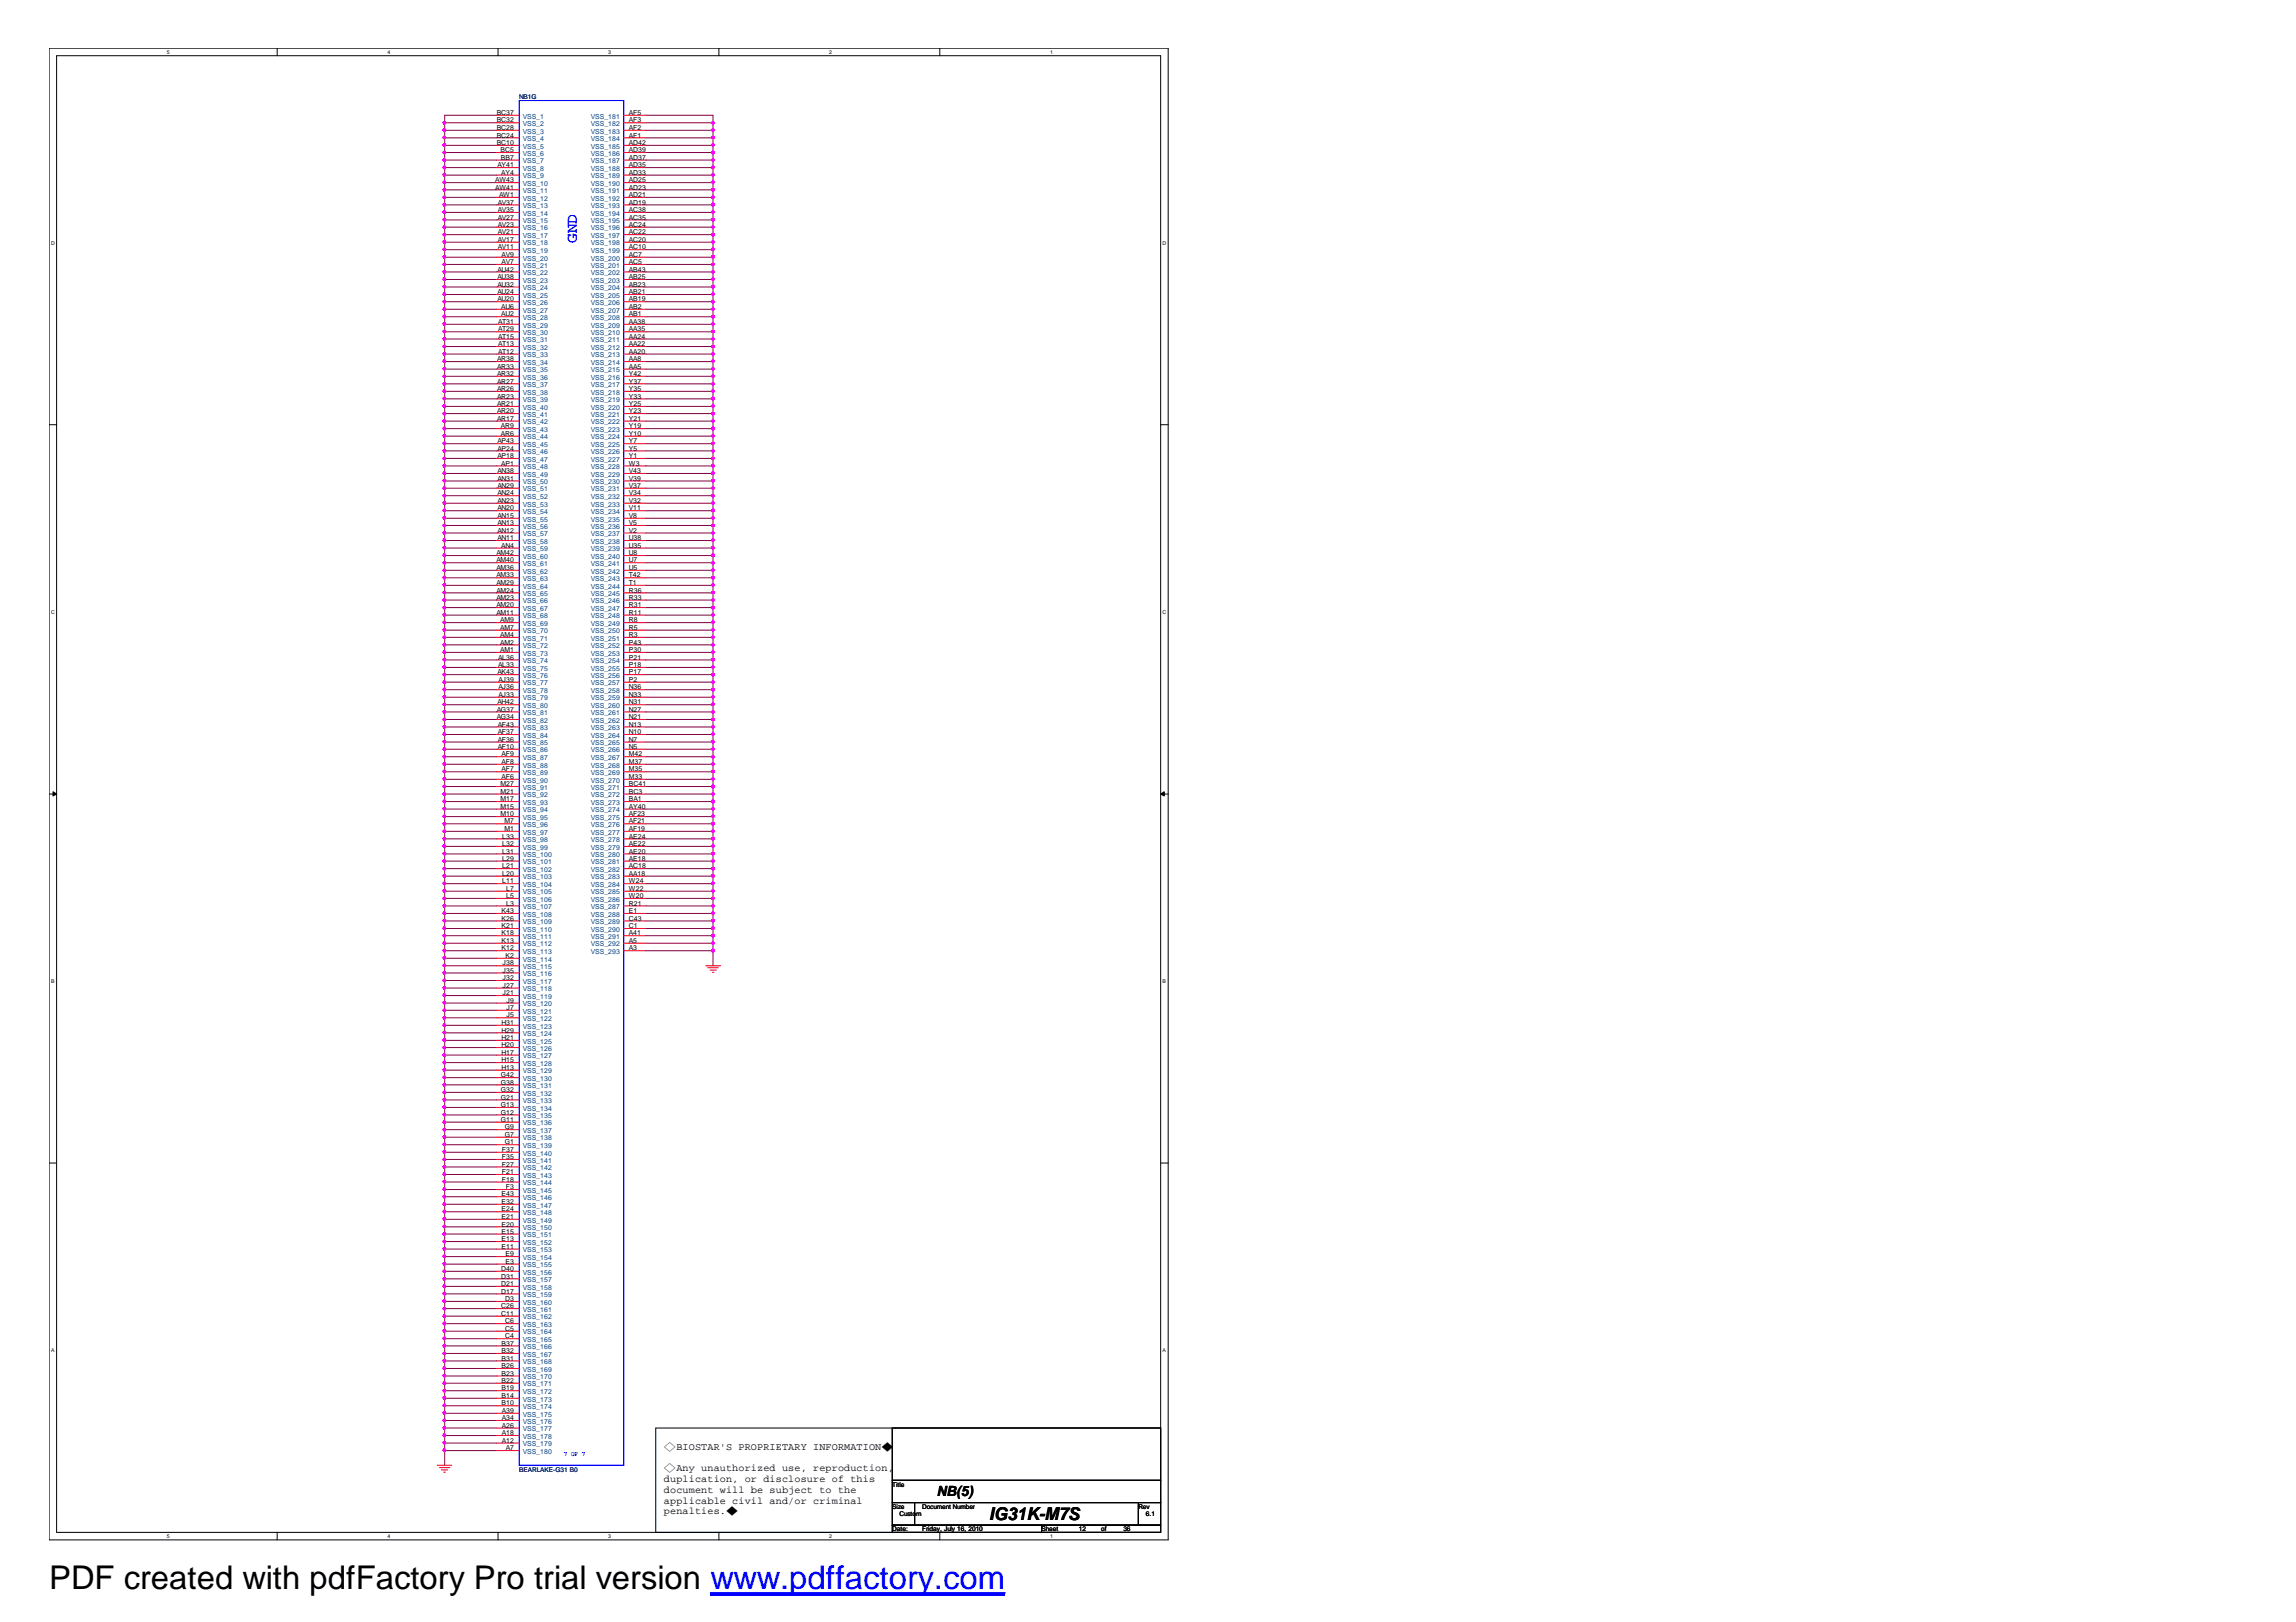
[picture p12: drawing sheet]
<svg xmlns="http://www.w3.org/2000/svg" width="297mm" height="210mm" viewBox="0 0 297 210" stroke-linecap="round" stroke-linejoin="round" font-family="sans-serif">
<defs><g id="words">
<text font-size="4.2" x="6.3" y="205.7">PDF created with pdfFactory Pro trial version www.pdffactory.com</text>
<text font-size="2.3" x="128" y="196.7">IG31K-M7S</text>
<text font-size="2" fill="#00f" x="74.6" y="31.4" transform="rotate(-90 74.6 31.4)">GND</text>
<text font-size="1.8" x="121.2" y="193.6">NB(5)</text>
<g font-size="1.3">
<text x="85.9" y="187.6">◇BIOSTAR'S PROPRIETARY INFORMATION◆</text>
<text x="85.9" y="190.4">◇Any unauthorized use, reproduction,</text>
<text x="85.9" y="191.8">duplication, or disclosure of this</text>
<text x="85.9" y="193.2">document will be subject to the</text>
<text x="85.9" y="194.6">applicable civil and/or criminal</text>
<text x="85.9" y="196">penalties.◆</text>
</g>
<g font-size=".9">
<text x="64.3" y="14.9">BC37</text>
<text x="64.3" y="15.8">BC32</text>
<text x="64.3" y="16.8">BC28</text>
<text x="64.3" y="17.8">BC24</text>
<text x="81.4" y="14.9">AF5</text>
<text x="81.4" y="15.8">AF3</text>
<text x="81.4" y="16.8">AF2</text>
<text x="81.4" y="17.8">AF1</text>
<text x="64.1" y="23.6">AW43</text>
<text x="64.3" y="18.8">BC10</text>
<text x="64.3" y="21.6">AY41</text>
<text x="64.8" y="19.7">BC5</text>
<text x="64.8" y="20.7">BB7</text>
<text x="64.9" y="22.6">AY4</text>
<text x="81.4" y="18.8">AD42</text>
<text x="81.4" y="19.7">AD39</text>
<text x="81.4" y="20.7">AD37</text>
<text x="81.4" y="21.6">AD35</text>
<text x="81.4" y="22.6">AD33</text>
<text x="81.4" y="23.6">AD25</text>
<text x="64.1" y="24.5">AW41</text>
<text x="64.4" y="26.5">AV37</text>
<text x="64.4" y="27.4">AV35</text>
<text x="64.4" y="28.4">AV27</text>
<text x="64.4" y="29.4">AV23</text>
<text x="64.6" y="25.5">AW1</text>
<text x="81.4" y="24.5">AD23</text>
<text x="81.4" y="25.5">AD21</text>
<text x="81.4" y="26.5">AD19</text>
<text x="81.4" y="27.4">AC38</text>
<text x="81.4" y="28.4">AC35</text>
<text x="81.4" y="29.4">AC24</text>
<text x="64.3" y="35.2">AU42</text>
<text x="64.4" y="30.3">AV21</text>
<text x="64.4" y="31.3">AV17</text>
<text x="64.4" y="32.3">AV11</text>
<text x="64.9" y="33.2">AV9</text>
<text x="64.9" y="34.2">AV7</text>
<text x="81.4" y="30.3">AC22</text>
<text x="81.4" y="31.3">AC20</text>
<text x="81.4" y="32.3">AC10</text>
<text x="81.4" y="33.2">AC7</text>
<text x="81.4" y="34.2">AC5</text>
<text x="81.4" y="35.2">AB43</text>
<text x="64.3" y="36.1">AU38</text>
<text x="64.3" y="37.1">AU32</text>
<text x="64.3" y="38.1">AU24</text>
<text x="64.3" y="39">AU20</text>
<text x="64.4" y="41.9">AT31</text>
<text x="64.9" y="40">AU6</text>
<text x="64.9" y="41">AU2</text>
<text x="81.4" y="36.1">AB25</text>
<text x="81.4" y="37.1">AB23</text>
<text x="81.4" y="38.1">AB21</text>
<text x="81.4" y="39">AB19</text>
<text x="81.4" y="40">AB2</text>
<text x="81.4" y="41">AB1</text>
<text x="81.4" y="41.9">AA38</text>
<text x="64.3" y="46.8">AR38</text>
<text x="64.3" y="47.7">AR33</text>
<text x="64.4" y="42.9">AT29</text>
<text x="64.4" y="43.8">AT15</text>
<text x="64.4" y="44.8">AT13</text>
<text x="64.4" y="45.8">AT12</text>
<text x="81.4" y="42.9">AA35</text>
<text x="81.4" y="43.8">AA24</text>
<text x="81.4" y="44.8">AA22</text>
<text x="81.4" y="45.8">AA20</text>
<text x="81.4" y="46.8">AA8</text>
<text x="81.4" y="47.7">AA5</text>
<text x="64.3" y="48.7">AR32</text>
<text x="64.3" y="49.6">AR27</text>
<text x="64.3" y="50.6">AR26</text>
<text x="64.3" y="51.6">AR23</text>
<text x="64.3" y="52.5">AR21</text>
<text x="64.3" y="53.5">AR20</text>
<text x="81.4" y="48.7">Y42</text>
<text x="81.4" y="49.6">Y37</text>
<text x="81.4" y="50.6">Y35</text>
<text x="81.4" y="51.6">Y33</text>
<text x="81.4" y="52.5">Y25</text>
<text x="81.4" y="53.5">Y23</text>
<text x="64.3" y="54.5">AR17</text>
<text x="64.3" y="57.4">AP43</text>
<text x="64.3" y="58.3">AP24</text>
<text x="64.3" y="59.3">AP18</text>
<text x="64.8" y="55.4">AR9</text>
<text x="64.8" y="56.4">AR6</text>
<text x="81.4" y="54.5">Y21</text>
<text x="81.4" y="55.4">Y19</text>
<text x="81.4" y="56.4">Y10</text>
<text x="81.4" y="57.4">Y7</text>
<text x="81.4" y="58.3">Y5</text>
<text x="81.4" y="59.3">Y1</text>
<text x="64.3" y="61.2">AN38</text>
<text x="64.3" y="62.2">AN31</text>
<text x="64.3" y="63.1">AN29</text>
<text x="64.3" y="64.1">AN24</text>
<text x="64.3" y="65.1">AN23</text>
<text x="64.9" y="60.3">AP1</text>
<text x="81.4" y="60.3">W3</text>
<text x="81.4" y="61.2">V43</text>
<text x="81.4" y="62.2">V39</text>
<text x="81.4" y="63.1">V37</text>
<text x="81.4" y="64.1">V34</text>
<text x="81.4" y="65.1">V32</text>
<text x="64.2" y="71.9">AM42</text>
<text x="64.3" y="66.1">AN20</text>
<text x="64.3" y="67">AN15</text>
<text x="64.3" y="68">AN13</text>
<text x="64.3" y="68.9">AN12</text>
<text x="64.3" y="69.9">AN11</text>
<text x="64.9" y="70.9">AN4</text>
<text x="81.4" y="66.1">V11</text>
<text x="81.4" y="67">V8</text>
<text x="81.4" y="68">V5</text>
<text x="81.4" y="68.9">V2</text>
<text x="81.4" y="69.9">U38</text>
<text x="81.4" y="70.9">U35</text>
<text x="81.4" y="71.9">U8</text>
<text x="64.2" y="72.8">AM40</text>
<text x="64.2" y="73.8">AM36</text>
<text x="64.2" y="74.7">AM33</text>
<text x="64.2" y="75.7">AM29</text>
<text x="64.2" y="76.7">AM24</text>
<text x="64.2" y="77.6">AM23</text>
<text x="81.4" y="72.8">U7</text>
<text x="81.4" y="73.8">U5</text>
<text x="81.4" y="74.7">T42</text>
<text x="81.4" y="75.7">T1</text>
<text x="81.4" y="76.7">R36</text>
<text x="81.4" y="77.6">R33</text>
<text x="64.2" y="78.6">AM20</text>
<text x="64.2" y="79.6">AM11</text>
<text x="64.7" y="80.5">AM9</text>
<text x="64.7" y="81.5">AM7</text>
<text x="64.7" y="82.4">AM4</text>
<text x="64.7" y="83.4">AM2</text>
<text x="81.4" y="78.6">R31</text>
<text x="81.4" y="79.6">R11</text>
<text x="81.4" y="80.5">R8</text>
<text x="81.4" y="81.5">R5</text>
<text x="81.4" y="82.4">R3</text>
<text x="81.4" y="83.4">P43</text>
<text x="64.3" y="87.3">AK43</text>
<text x="64.4" y="85.4">AL36</text>
<text x="64.4" y="86.3">AL33</text>
<text x="64.5" y="88.2">AJ39</text>
<text x="64.5" y="89.2">AJ36</text>
<text x="64.7" y="84.4">AM1</text>
<text x="81.4" y="84.4">P30</text>
<text x="81.4" y="85.4">P21</text>
<text x="81.4" y="86.3">P18</text>
<text x="81.4" y="87.3">P17</text>
<text x="81.4" y="88.2">P2</text>
<text x="81.4" y="89.2">N36</text>
<text x="64.3" y="92.1">AG37</text>
<text x="64.3" y="93.1">AG34</text>
<text x="64.3" y="91.2">AH42</text>
<text x="64.4" y="94">AF43</text>
<text x="64.4" y="95">AF37</text>
<text x="64.4" y="96">AF36</text>
<text x="64.5" y="90.2">AJ33</text>
<text x="81.4" y="90.2">N33</text>
<text x="81.4" y="91.2">N31</text>
<text x="81.4" y="92.1">N27</text>
<text x="81.4" y="93.1">N21</text>
<text x="81.4" y="94">N13</text>
<text x="81.4" y="95">N10</text>
<text x="81.4" y="96">N7</text>
<text x="64.4" y="96.9">AF10</text>
<text x="64.8" y="101.7">M27</text>
<text x="64.9" y="97.9">AF9</text>
<text x="64.9" y="98.9">AF8</text>
<text x="64.9" y="99.8">AF7</text>
<text x="64.9" y="100.8">AF6</text>
<text x="81.4" y="96.9">N5</text>
<text x="81.4" y="97.9">M42</text>
<text x="81.4" y="98.9">M37</text>
<text x="81.4" y="99.8">M35</text>
<text x="81.4" y="100.8">M33</text>
<text x="81.4" y="101.7">BC41</text>
<text x="64.8" y="102.7">M21</text>
<text x="64.8" y="103.7">M17</text>
<text x="64.8" y="104.7">M15</text>
<text x="64.8" y="105.6">M10</text>
<text x="65.3" y="106.6">M7</text>
<text x="65.3" y="107.5">M1</text>
<text x="81.4" y="102.7">BC3</text>
<text x="81.4" y="103.7">BA1</text>
<text x="81.4" y="104.7">AY40</text>
<text x="81.4" y="105.6">AF23</text>
<text x="81.4" y="106.6">AF21</text>
<text x="81.4" y="107.5">AF19</text>
<text x="65" y="108.5">L33</text>
<text x="65" y="109.5">L32</text>
<text x="65" y="110.5">L31</text>
<text x="65" y="111.4">L29</text>
<text x="65" y="112.4">L21</text>
<text x="65" y="113.3">L20</text>
<text x="81.4" y="108.5">AE24</text>
<text x="81.4" y="109.5">AE22</text>
<text x="81.4" y="110.5">AE20</text>
<text x="81.4" y="111.4">AE18</text>
<text x="81.4" y="112.4">AC18</text>
<text x="81.4" y="113.3">AA18</text>
<text x="64.9" y="118.2">K43</text>
<text x="64.9" y="119.1">K26</text>
<text x="65" y="114.3">L11</text>
<text x="65.5" y="115.3">L7</text>
<text x="65.5" y="116.2">L5</text>
<text x="65.5" y="117.2">L3</text>
<text x="81.4" y="114.3">W24</text>
<text x="81.4" y="115.3">W22</text>
<text x="81.4" y="116.2">W20</text>
<text x="81.4" y="117.2">R21</text>
<text x="81.4" y="118.2">E1</text>
<text x="81.4" y="119.1">C43</text>
<text x="64.9" y="120.1">K21</text>
<text x="64.9" y="121">K18</text>
<text x="64.9" y="122">K13</text>
<text x="64.9" y="123">K12</text>
<text x="65" y="124.9">J38</text>
<text x="65" y="125.9">J35</text>
<text x="65.4" y="124">K2</text>
<text x="81.4" y="120.1">C1</text>
<text x="81.4" y="121">A41</text>
<text x="81.4" y="122">A5</text>
<text x="81.4" y="123">A3</text>
<text x="65" y="126.8">J32</text>
<text x="65" y="127.8">J27</text>
<text x="65" y="128.8">J21</text>
<text x="65.5" y="129.8">J9</text>
<text x="65.5" y="130.7">J7</text>
<text x="65.5" y="131.7">J5</text>
<text x="64.9" y="132.6">H31</text>
<text x="64.9" y="133.6">H29</text>
<text x="64.9" y="134.6">H21</text>
<text x="64.9" y="135.5">H20</text>
<text x="64.9" y="136.5">H17</text>
<text x="64.9" y="137.5">H15</text>
<text x="64.8" y="139.4">G42</text>
<text x="64.8" y="140.3">G38</text>
<text x="64.8" y="141.3">G32</text>
<text x="64.8" y="142.3">G21</text>
<text x="64.8" y="143.3">G13</text>
<text x="64.9" y="138.4">H13</text>
<text x="64.8" y="144.2">G12</text>
<text x="64.8" y="145.2">G11</text>
<text x="64.9" y="149.1">F37</text>
<text x="65.3" y="146.1">G9</text>
<text x="65.3" y="147.1">G7</text>
<text x="65.3" y="148.1">G1</text>
<text x="64.9" y="154.8">E43</text>
<text x="64.9" y="155.8">E32</text>
<text x="64.9" y="150">F35</text>
<text x="64.9" y="151">F27</text>
<text x="64.9" y="151.9">F21</text>
<text x="64.9" y="152.9">F18</text>
<text x="65.4" y="153.9">F3</text>
<text x="64.9" y="156.8">E24</text>
<text x="64.9" y="157.7">E21</text>
<text x="64.9" y="158.7">E20</text>
<text x="64.9" y="159.7">E15</text>
<text x="64.9" y="160.6">E13</text>
<text x="64.9" y="161.6">E11</text>
<text x="64.9" y="164.5">D40</text>
<text x="64.9" y="165.5">D31</text>
<text x="64.9" y="166.4">D21</text>
<text x="64.9" y="167.4">D17</text>
<text x="65.4" y="162.6">E9</text>
<text x="65.4" y="163.5">E3</text>
<text x="64.9" y="169.3">C26</text>
<text x="64.9" y="170.3">C11</text>
<text x="65.4" y="168.4">D3</text>
<text x="65.4" y="171.3">C6</text>
<text x="65.4" y="172.2">C5</text>
<text x="65.4" y="173.2">C4</text>
<text x="64.9" y="174.1">B37</text>
<text x="64.9" y="175.1">B32</text>
<text x="64.9" y="176.1">B31</text>
<text x="64.9" y="177.1">B26</text>
<text x="64.9" y="178">B23</text>
<text x="64.9" y="179">B22</text>
<text x="64.9" y="179.9">B19</text>
<text x="64.9" y="180.9">B14</text>
<text x="64.9" y="181.9">B10</text>
<text x="64.9" y="182.9">A39</text>
<text x="64.9" y="183.8">A34</text>
<text x="64.9" y="184.8">A26</text>
<text x="64.9" y="185.7">A18</text>
<text x="64.9" y="186.7">A12</text>
<text x="65.4" y="187.7">A7</text>
</g>
<g font-size=".9" fill="#004080">
<text x="67.6" y="15.3">VSS_1</text>
<text x="67.6" y="16.3">VSS_2</text>
<text x="67.6" y="17.3">VSS_3</text>
<text x="76.5" y="15.3">VSS_181</text>
<text x="76.5" y="16.3">VSS_182</text>
<text x="76.5" y="17.3">VSS_183</text>
<text x="67.6" y="18.3">VSS_4</text>
<text x="67.6" y="19.2">VSS_5</text>
<text x="67.6" y="20.2">VSS_6</text>
<text x="67.6" y="21.1">VSS_7</text>
<text x="67.6" y="22.1">VSS_8</text>
<text x="67.6" y="23.1">VSS_9</text>
<text x="76.5" y="18.3">VSS_184</text>
<text x="76.5" y="19.2">VSS_185</text>
<text x="76.5" y="20.2">VSS_186</text>
<text x="76.5" y="21.1">VSS_187</text>
<text x="76.5" y="22.1">VSS_188</text>
<text x="76.5" y="23.1">VSS_189</text>
<text x="67.6" y="24.1">VSS_10</text>
<text x="67.6" y="25">VSS_11</text>
<text x="67.6" y="26">VSS_12</text>
<text x="67.6" y="26.9">VSS_13</text>
<text x="67.6" y="27.9">VSS_14</text>
<text x="67.6" y="28.9">VSS_15</text>
<text x="67.6" y="29.8">VSS_16</text>
<text x="76.5" y="24.1">VSS_190</text>
<text x="76.5" y="25">VSS_191</text>
<text x="76.5" y="26">VSS_192</text>
<text x="76.5" y="26.9">VSS_193</text>
<text x="76.5" y="27.9">VSS_194</text>
<text x="76.5" y="28.9">VSS_195</text>
<text x="76.5" y="29.8">VSS_196</text>
<text x="67.6" y="30.8">VSS_17</text>
<text x="67.6" y="31.8">VSS_18</text>
<text x="67.6" y="32.7">VSS_19</text>
<text x="67.6" y="33.7">VSS_20</text>
<text x="67.6" y="34.6">VSS_21</text>
<text x="67.6" y="35.6">VSS_22</text>
<text x="76.5" y="30.8">VSS_197</text>
<text x="76.5" y="31.8">VSS_198</text>
<text x="76.5" y="32.7">VSS_199</text>
<text x="76.5" y="33.7">VSS_200</text>
<text x="76.5" y="34.6">VSS_201</text>
<text x="76.5" y="35.6">VSS_202</text>
<text x="67.6" y="36.6">VSS_23</text>
<text x="67.6" y="37.6">VSS_24</text>
<text x="67.6" y="38.5">VSS_25</text>
<text x="67.6" y="39.5">VSS_26</text>
<text x="67.6" y="40.4">VSS_27</text>
<text x="67.6" y="41.4">VSS_28</text>
<text x="76.5" y="36.6">VSS_203</text>
<text x="76.5" y="37.6">VSS_204</text>
<text x="76.5" y="38.5">VSS_205</text>
<text x="76.5" y="39.5">VSS_206</text>
<text x="76.5" y="40.4">VSS_207</text>
<text x="76.5" y="41.4">VSS_208</text>
<text x="67.6" y="42.4">VSS_29</text>
<text x="67.6" y="43.4">VSS_30</text>
<text x="67.6" y="44.3">VSS_31</text>
<text x="67.6" y="45.3">VSS_32</text>
<text x="67.6" y="46.2">VSS_33</text>
<text x="67.6" y="47.2">VSS_34</text>
<text x="76.5" y="42.4">VSS_209</text>
<text x="76.5" y="43.4">VSS_210</text>
<text x="76.5" y="44.3">VSS_211</text>
<text x="76.5" y="45.3">VSS_212</text>
<text x="76.5" y="46.2">VSS_213</text>
<text x="76.5" y="47.2">VSS_214</text>
<text x="67.6" y="48.2">VSS_35</text>
<text x="67.6" y="49.1">VSS_36</text>
<text x="67.6" y="50.1">VSS_37</text>
<text x="67.6" y="51.1">VSS_38</text>
<text x="67.6" y="52">VSS_39</text>
<text x="67.6" y="53">VSS_40</text>
<text x="67.6" y="53.9">VSS_41</text>
<text x="76.5" y="48.2">VSS_215</text>
<text x="76.5" y="49.1">VSS_216</text>
<text x="76.5" y="50.1">VSS_217</text>
<text x="76.5" y="51.1">VSS_218</text>
<text x="76.5" y="52">VSS_219</text>
<text x="76.5" y="53">VSS_220</text>
<text x="76.5" y="53.9">VSS_221</text>
<text x="67.6" y="54.9">VSS_42</text>
<text x="67.6" y="55.9">VSS_43</text>
<text x="67.6" y="56.9">VSS_44</text>
<text x="67.6" y="57.8">VSS_45</text>
<text x="67.6" y="58.8">VSS_46</text>
<text x="67.6" y="59.7">VSS_47</text>
<text x="76.5" y="54.9">VSS_222</text>
<text x="76.5" y="55.9">VSS_223</text>
<text x="76.5" y="56.9">VSS_224</text>
<text x="76.5" y="57.8">VSS_225</text>
<text x="76.5" y="58.8">VSS_226</text>
<text x="76.5" y="59.7">VSS_227</text>
<text x="67.6" y="60.7">VSS_48</text>
<text x="67.6" y="61.7">VSS_49</text>
<text x="67.6" y="62.7">VSS_50</text>
<text x="67.6" y="63.6">VSS_51</text>
<text x="67.6" y="64.6">VSS_52</text>
<text x="67.6" y="65.5">VSS_53</text>
<text x="76.5" y="60.7">VSS_228</text>
<text x="76.5" y="61.7">VSS_229</text>
<text x="76.5" y="62.7">VSS_230</text>
<text x="76.5" y="63.6">VSS_231</text>
<text x="76.5" y="64.6">VSS_232</text>
<text x="76.5" y="65.5">VSS_233</text>
<text x="67.6" y="66.5">VSS_54</text>
<text x="67.6" y="67.5">VSS_55</text>
<text x="67.6" y="68.4">VSS_56</text>
<text x="67.6" y="69.4">VSS_57</text>
<text x="67.6" y="70.4">VSS_58</text>
<text x="67.6" y="71.3">VSS_59</text>
<text x="76.5" y="66.5">VSS_234</text>
<text x="76.5" y="67.5">VSS_235</text>
<text x="76.5" y="68.4">VSS_236</text>
<text x="76.5" y="69.4">VSS_237</text>
<text x="76.5" y="70.4">VSS_238</text>
<text x="76.5" y="71.3">VSS_239</text>
<text x="67.6" y="72.3">VSS_60</text>
<text x="67.6" y="73.3">VSS_61</text>
<text x="67.6" y="74.2">VSS_62</text>
<text x="67.6" y="75.2">VSS_63</text>
<text x="67.6" y="76.2">VSS_64</text>
<text x="67.6" y="77.1">VSS_65</text>
<text x="76.5" y="72.3">VSS_240</text>
<text x="76.5" y="73.3">VSS_241</text>
<text x="76.5" y="74.2">VSS_242</text>
<text x="76.5" y="75.2">VSS_243</text>
<text x="76.5" y="76.2">VSS_244</text>
<text x="76.5" y="77.1">VSS_245</text>
<text x="67.6" y="78.1">VSS_66</text>
<text x="67.6" y="79.1">VSS_67</text>
<text x="67.6" y="80">VSS_68</text>
<text x="67.6" y="81">VSS_69</text>
<text x="67.6" y="82">VSS_70</text>
<text x="67.6" y="82.9">VSS_71</text>
<text x="67.6" y="83.9">VSS_72</text>
<text x="76.5" y="78.1">VSS_246</text>
<text x="76.5" y="79.1">VSS_247</text>
<text x="76.5" y="80">VSS_248</text>
<text x="76.5" y="81">VSS_249</text>
<text x="76.5" y="82">VSS_250</text>
<text x="76.5" y="82.9">VSS_251</text>
<text x="76.5" y="83.9">VSS_252</text>
<text x="67.6" y="84.9">VSS_73</text>
<text x="67.6" y="85.8">VSS_74</text>
<text x="67.6" y="86.8">VSS_75</text>
<text x="67.6" y="87.7">VSS_76</text>
<text x="67.6" y="88.7">VSS_77</text>
<text x="67.6" y="89.7">VSS_78</text>
<text x="76.5" y="84.9">VSS_253</text>
<text x="76.5" y="85.8">VSS_254</text>
<text x="76.5" y="86.8">VSS_255</text>
<text x="76.5" y="87.7">VSS_256</text>
<text x="76.5" y="88.7">VSS_257</text>
<text x="76.5" y="89.7">VSS_258</text>
<text x="67.6" y="90.6">VSS_79</text>
<text x="67.6" y="91.6">VSS_80</text>
<text x="67.6" y="92.6">VSS_81</text>
<text x="67.6" y="93.5">VSS_82</text>
<text x="67.6" y="94.5">VSS_83</text>
<text x="67.6" y="95.5">VSS_84</text>
<text x="76.5" y="90.6">VSS_259</text>
<text x="76.5" y="91.6">VSS_260</text>
<text x="76.5" y="92.6">VSS_261</text>
<text x="76.5" y="93.5">VSS_262</text>
<text x="76.5" y="94.5">VSS_263</text>
<text x="76.5" y="95.5">VSS_264</text>
<text x="67.6" y="96.4">VSS_85</text>
<text x="67.6" y="97.4">VSS_86</text>
<text x="67.6" y="98.4">VSS_87</text>
<text x="67.6" y="99.3">VSS_88</text>
<text x="67.6" y="100.3">VSS_89</text>
<text x="67.6" y="101.3">VSS_90</text>
<text x="76.5" y="96.4">VSS_265</text>
<text x="76.5" y="97.4">VSS_266</text>
<text x="76.5" y="98.4">VSS_267</text>
<text x="76.5" y="99.3">VSS_268</text>
<text x="76.5" y="100.3">VSS_269</text>
<text x="76.5" y="101.3">VSS_270</text>
<text x="67.6" y="102.2">VSS_91</text>
<text x="67.6" y="103.2">VSS_92</text>
<text x="67.6" y="104.2">VSS_93</text>
<text x="67.6" y="105.1">VSS_94</text>
<text x="67.6" y="106.1">VSS_95</text>
<text x="67.6" y="107">VSS_96</text>
<text x="76.5" y="102.2">VSS_271</text>
<text x="76.5" y="103.2">VSS_272</text>
<text x="76.5" y="104.2">VSS_273</text>
<text x="76.5" y="105.1">VSS_274</text>
<text x="76.5" y="106.1">VSS_275</text>
<text x="76.5" y="107">VSS_276</text>
<text x="67.6" y="108">VSS_97</text>
<text x="67.6" y="109">VSS_98</text>
<text x="67.6" y="110">VSS_99</text>
<text x="67.6" y="110.9">VSS_100</text>
<text x="67.6" y="111.9">VSS_101</text>
<text x="67.6" y="112.8">VSS_102</text>
<text x="67.6" y="113.8">VSS_103</text>
<text x="76.5" y="108">VSS_277</text>
<text x="76.5" y="109">VSS_278</text>
<text x="76.5" y="110">VSS_279</text>
<text x="76.5" y="110.9">VSS_280</text>
<text x="76.5" y="111.9">VSS_281</text>
<text x="76.5" y="112.8">VSS_282</text>
<text x="76.5" y="113.8">VSS_283</text>
<text x="67.6" y="114.8">VSS_104</text>
<text x="67.6" y="115.8">VSS_105</text>
<text x="67.6" y="116.7">VSS_106</text>
<text x="67.6" y="117.7">VSS_107</text>
<text x="67.6" y="118.6">VSS_108</text>
<text x="67.6" y="119.6">VSS_109</text>
<text x="76.5" y="114.8">VSS_284</text>
<text x="76.5" y="115.8">VSS_285</text>
<text x="76.5" y="116.7">VSS_286</text>
<text x="76.5" y="117.7">VSS_287</text>
<text x="76.5" y="118.6">VSS_288</text>
<text x="76.5" y="119.6">VSS_289</text>
<text x="67.6" y="120.6">VSS_110</text>
<text x="67.6" y="121.5">VSS_111</text>
<text x="67.6" y="122.5">VSS_112</text>
<text x="67.6" y="123.5">VSS_113</text>
<text x="67.6" y="124.4">VSS_114</text>
<text x="67.6" y="125.4">VSS_115</text>
<text x="76.5" y="120.6">VSS_290</text>
<text x="76.5" y="121.5">VSS_291</text>
<text x="76.5" y="122.5">VSS_292</text>
<text x="76.5" y="123.5">VSS_293</text>
<text x="67.6" y="126.3">VSS_116</text>
<text x="67.6" y="127.3">VSS_117</text>
<text x="67.6" y="128.3">VSS_118</text>
<text x="67.6" y="129.3">VSS_119</text>
<text x="67.6" y="130.2">VSS_120</text>
<text x="67.6" y="131.2">VSS_121</text>
<text x="67.6" y="132.1">VSS_122</text>
<text x="67.6" y="133.1">VSS_123</text>
<text x="67.6" y="134.1">VSS_124</text>
<text x="67.6" y="135.1">VSS_125</text>
<text x="67.6" y="136">VSS_126</text>
<text x="67.6" y="137">VSS_127</text>
<text x="67.6" y="137.9">VSS_128</text>
<text x="67.6" y="138.9">VSS_129</text>
<text x="67.6" y="139.9">VSS_130</text>
<text x="67.6" y="140.8">VSS_131</text>
<text x="67.6" y="141.8">VSS_132</text>
<text x="67.6" y="142.8">VSS_133</text>
<text x="67.6" y="143.7">VSS_134</text>
<text x="67.6" y="144.7">VSS_135</text>
<text x="67.6" y="145.6">VSS_136</text>
<text x="67.6" y="146.6">VSS_137</text>
<text x="67.6" y="147.6">VSS_138</text>
<text x="67.6" y="148.6">VSS_139</text>
<text x="67.6" y="149.5">VSS_140</text>
<text x="67.6" y="150.5">VSS_141</text>
<text x="67.6" y="151.4">VSS_142</text>
<text x="67.6" y="152.4">VSS_143</text>
<text x="67.6" y="153.4">VSS_144</text>
<text x="67.6" y="154.4">VSS_145</text>
<text x="67.6" y="155.3">VSS_146</text>
<text x="67.6" y="156.3">VSS_147</text>
<text x="67.6" y="157.2">VSS_148</text>
<text x="67.6" y="158.2">VSS_149</text>
<text x="67.6" y="159.2">VSS_150</text>
<text x="67.6" y="160.1">VSS_151</text>
<text x="67.6" y="161.1">VSS_152</text>
<text x="67.6" y="162.1">VSS_153</text>
<text x="67.6" y="163">VSS_154</text>
<text x="67.6" y="164">VSS_155</text>
<text x="67.6" y="164.9">VSS_156</text>
<text x="67.6" y="165.9">VSS_157</text>
<text x="67.6" y="166.9">VSS_158</text>
<text x="67.6" y="167.9">VSS_159</text>
<text x="67.6" y="168.8">VSS_160</text>
<text x="67.6" y="169.8">VSS_161</text>
<text x="67.6" y="170.7">VSS_162</text>
<text x="67.6" y="171.7">VSS_163</text>
<text x="67.6" y="172.7">VSS_164</text>
<text x="67.6" y="173.7">VSS_165</text>
<text x="67.6" y="174.6">VSS_166</text>
<text x="67.6" y="175.6">VSS_167</text>
<text x="67.6" y="176.5">VSS_168</text>
<text x="67.6" y="177.5">VSS_169</text>
<text x="67.6" y="178.5">VSS_170</text>
<text x="67.6" y="179.4">VSS_171</text>
<text x="67.6" y="180.4">VSS_172</text>
<text x="67.6" y="181.4">VSS_173</text>
<text x="67.6" y="182.3">VSS_174</text>
<text x="67.6" y="183.3">VSS_175</text>
<text x="67.6" y="184.2">VSS_176</text>
<text x="67.6" y="185.2">VSS_177</text>
<text x="67.6" y="186.2">VSS_178</text>
<text x="67.6" y="187.2">VSS_179</text>
<text x="67.6" y="188.1">VSS_180</text>
</g>
<g font-size=".8" fill="#000080">
<text x="67.2" y="12.8">NB1G</text>
<text x="67.2" y="190.4">BEARLAKE-G31 B0</text>
</g>
<text font-size=".8" fill="#00f" x="72.9" y="188.4">7 OF 7</text>
<g font-size=".8">
<text x="115.4" y="192.4">Title</text>
<text x="115.4" y="195.3">Size</text>
<text x="116.4" y="196.2">Custom</text>
<text x="119.3" y="195.3">Document Number</text>
<text x="147.3" y="195.3">Rev</text>
<text x="148.3" y="196.2">6.1</text>
<text x="115.4" y="198.2">Date:</text>
<text x="119.3" y="198.2">Friday, July 16, 2010</text>
<text x="134.7" y="198.2">Sheet</text>
<text x="139.6" y="198.2">12</text>
<text x="142.5" y="198.2">of</text>
<text x="145.3" y="198.2">36</text>
</g>
<g font-size=".7">
<text x="21.6" y="7">5</text>
<text x="50.1" y="7">4</text>
<text x="78.7" y="7">3</text>
<text x="107.3" y="7">2</text>
<text x="135.8" y="7">1</text>
<text x="6.6" y="31.7">D</text>
<text x="150.4" y="31.7">D</text>
<text x="6.6" y="79.5">C</text>
<text x="150.4" y="79.5">C</text>
<text x="6.6" y="127.3">B</text>
<text x="150.4" y="127.3">B</text>
<text x="6.6" y="175">A</text>
<text x="150.4" y="175">A</text>
<text x="21.6" y="199.1">5</text>
<text x="50.1" y="199.1">4</text>
<text x="78.7" y="199.1">3</text>
<text x="107.3" y="199.1">2</text>
<text x="135.8" y="199.1">1</text>
</g>
</g></defs>
<path d="M6.3 6.2h144.8v193.1h-144.8zM7.3 7.2h142.9v191.1h-142.9z" fill="none" stroke="#000" stroke-width=".13"/>
<g fill="#fff">
<path d="M21.6 6.4h.4v.7h-.4z"/>
<path d="M21.6 198.4h.4v.8h-.4z"/>
</g>
<path d="M35.9 6.2v1M35.9 198.3v1" fill="none" stroke="#000" stroke-width=".13"/>
<g fill="#fff">
<path d="M50.1 6.4h.4v.7h-.4z"/>
<path d="M50.1 198.4h.4v.8h-.4z"/>
</g>
<path d="M64.4 6.2v1M64.4 198.3v1" fill="none" stroke="#000" stroke-width=".13"/>
<g fill="#fff">
<path d="M78.7 6.4h.4v.7h-.4z"/>
<path d="M78.7 198.4h.4v.8h-.4z"/>
</g>
<path d="M93 6.2v1M93 198.3v1" fill="none" stroke="#000" stroke-width=".13"/>
<g fill="#fff">
<path d="M107.3 6.4h.4v.7h-.4z"/>
<path d="M107.3 198.4h.4v.8h-.4z"/>
</g>
<path d="M121.6 6.2v1M121.6 198.3v1" fill="none" stroke="#000" stroke-width=".13"/>
<g fill="#fff">
<path d="M135.8 6.4h.4v.7h-.4z"/>
<path d="M135.8 198.4h.4v.8h-.4z"/>
<path d="M6.6 31.1h.5v.7h-.5z"/>
<path d="M150.4 31.1h.5v.7h-.5z"/>
<path d="M6.6 78.8h.5v.8h-.5z"/>
<path d="M150.4 78.8h.5v.8h-.5z"/>
</g>
<path d="M6.3 55h1M150.2 55h.9" fill="none" stroke="#000" stroke-width=".13"/>
<g fill="#fff">
<path d="M6.6 126.6h.5v.8h-.5z"/>
<path d="M150.4 126.6h.5v.8h-.5z"/>
</g>
<path d="M6.3 102.8h1M150.2 102.8h.9" fill="none" stroke="#000" stroke-width=".13"/>
<g fill="#000" stroke="#000" stroke-width=".13">
<path d="M6.9 102.5l.4 .3-.4 .2z" fill-rule="evenodd"/>
<path d="M150.2 102.8l.4-.3v.5z" fill-rule="evenodd"/>
</g>
<g fill="#fff">
<path d="M6.6 174.4h.5v.7h-.5z"/>
<path d="M150.4 174.4h.5v.7h-.5z"/>
</g>
<path d="M6.3 150.5h1M150.2 150.5h.9M84.8 184.8h30.6v13.5h-30.6zM115.4 184.8h34.8v6.8h-34.8zM115.4 191.6h34.8v2.9h-34.8zM115.4 194.5h2.9v2.9h-2.9zM115.4 197.4h19.3v.9h-19.3zM118.3 194.5h29v2.9h-29zM134.7 197.4h15.5v.9h-15.5zM147.3 194.5h2.9v2.9h-2.9z" fill="none" stroke="#000" stroke-width=".13"/>
<g fill="none" stroke="#800040" stroke-width=".13">
<path d="M57.5 18.8h6.8M57.5 19.7h6.8M57.5 17.8h6.8M57.5 16.9h6.8M57.5 15.9h6.8M64.3 14.9h-6.8v174.7M83.6 14.9h8.6v110.1M83.6 18.8h8.6M83.6 19.7h8.6M83.6 17.8h8.6M83.6 16.9h8.6M83.6 15.9h8.6"/>
<path d="M57.5 38.1h6.8M57.5 32.3h6.8M57.5 36.2h6.8M57.5 34.2h6.8M57.5 39h6.8M57.5 35.2h6.8M57.5 33.3h6.8M57.5 37.1h6.8M57.5 28.5h6.8M57.5 24.6h6.8M57.5 27.5h6.8M57.5 29.4h6.8"/>
<path d="M57.5 26.5h6.8M57.5 31.3h6.8M57.5 30.4h6.8M57.5 25.5h6.8M57.5 23.6h6.8M57.5 21.7h6.8M57.5 20.7h6.8M57.5 22.7h6.8M83.6 38.1h8.6M83.6 32.3h8.6M83.6 36.2h8.6M83.6 34.2h8.6"/>
<path d="M83.6 39h8.6M83.6 35.2h8.6M83.6 33.3h8.6M83.6 37.1h8.6M83.6 28.5h8.6M83.6 24.6h8.6M83.6 27.5h8.6M83.6 29.4h8.6M83.6 26.5h8.6M83.6 31.3h8.6M83.6 30.4h8.6M83.6 25.5h8.6"/>
<path d="M83.6 23.6h8.6M83.6 21.7h8.6M83.6 20.7h8.6M83.6 22.7h8.6M57.5 57.4h6.8M57.5 55.5h6.8M57.5 59.3h6.8M57.5 58.3h6.8M57.5 56.4h6.8M57.5 53.5h6.8M57.5 51.6h6.8M57.5 49.7h6.8"/>
<path d="M57.5 47.8h6.8M57.5 52.6h6.8M57.5 54.5h6.8M57.5 50.6h6.8M57.5 48.7h6.8M57.5 44.8h6.8M57.5 40h6.8M57.5 45.8h6.8M57.5 42h6.8M57.5 41h6.8M57.5 43.9h6.8M57.5 46.8h6.8"/>
<path d="M57.5 42.9h6.8M83.6 57.4h8.6M83.6 55.5h8.6M83.6 59.3h8.6M83.6 58.3h8.6M83.6 56.4h8.6M83.6 53.5h8.6M83.6 51.6h8.6M83.6 49.7h8.6M83.6 47.8h8.6M83.6 52.6h8.6M83.6 54.5h8.6"/>
<path d="M83.6 50.6h8.6M83.6 48.7h8.6M83.6 44.8h8.6M83.6 40h8.6M83.6 45.8h8.6M83.6 42h8.6M83.6 41h8.6M83.6 43.9h8.6M83.6 46.8h8.6M83.6 42.9h8.6M57.5 78.6h6.8M57.5 79.6h6.8"/>
<path d="M57.5 73.8h6.8M57.5 75.7h6.8M57.5 74.8h6.8M57.5 76.7h6.8M57.5 72.8h6.8M57.5 71.9h6.8M57.5 70.9h6.8M57.5 77.7h6.8M57.5 65.1h6.8M57.5 69h6.8M57.5 67.1h6.8M57.5 64.1h6.8"/>
<path d="M57.5 69.9h6.8M57.5 63.2h6.8M57.5 66.1h6.8M57.5 68h6.8M57.5 60.3h6.8M57.5 62.2h6.8M57.5 61.3h6.8M83.6 78.6h8.6M83.6 79.6h8.6M83.6 73.8h8.6M83.6 75.7h8.6M83.6 74.8h8.6"/>
<path d="M83.6 76.7h8.6M83.6 72.8h8.6M83.6 71.9h8.6M83.6 70.9h8.6M83.6 77.7h8.6M83.6 65.1h8.6M83.6 69h8.6M83.6 67.1h8.6M83.6 64.1h8.6M83.6 69.9h8.6M83.6 63.2h8.6M83.6 66.1h8.6"/>
<path d="M83.6 68h8.6M83.6 60.3h8.6M83.6 62.2h8.6M83.6 61.3h8.6M57.5 94.1h6.8M57.5 99.9h6.8M57.5 97h6.8M57.5 97.9h6.8M57.5 98.9h6.8M57.5 96h6.8M57.5 95.1h6.8M57.5 86.4h6.8"/>
<path d="M57.5 87.3h6.8M57.5 91.2h6.8M57.5 88.3h6.8M57.5 89.3h6.8M57.5 93.1h6.8M57.5 90.2h6.8M57.5 92.1h6.8M57.5 85.4h6.8M57.5 80.6h6.8M57.5 83.5h6.8M57.5 82.5h6.8M57.5 81.5h6.8"/>
<path d="M57.5 84.4h6.8M83.6 94.1h8.6M83.6 99.9h8.6M83.6 97h8.6M83.6 97.9h8.6M83.6 98.9h8.6M83.6 96h8.6M83.6 95.1h8.6M83.6 86.4h8.6M83.6 87.3h8.6M83.6 91.2h8.6M83.6 88.3h8.6"/>
<path d="M83.6 89.3h8.6M83.6 93.1h8.6M83.6 90.2h8.6M83.6 92.1h8.6M83.6 85.4h8.6M83.6 80.6h8.6M83.6 83.5h8.6M83.6 82.5h8.6M83.6 81.5h8.6M83.6 84.4h8.6M57.5 100.9h6.8M57.5 118.2h6.8"/>
<path d="M57.5 116.3h6.8M57.5 117.2h6.8M57.5 119.2h6.8M57.5 112.4h6.8M57.5 109.5h6.8M57.5 110.5h6.8M57.5 111.4h6.8M57.5 113.4h6.8M57.5 108.6h6.8M57.5 115.3h6.8M57.5 114.4h6.8M57.5 103.7h6.8"/>
<path d="M57.5 104.7h6.8M57.5 102.8h6.8M57.5 101.8h6.8M57.5 105.7h6.8M57.5 107.6h6.8M57.5 106.6h6.8M83.6 100.9h8.6M83.6 118.2h8.6M83.6 116.3h8.6M83.6 117.2h8.6M83.6 119.2h8.6M83.6 112.4h8.6"/>
<path d="M83.6 109.5h8.6M83.6 110.5h8.6M83.6 111.4h8.6M83.6 113.4h8.6M83.6 108.6h8.6M83.6 115.3h8.6M83.6 114.4h8.6M83.6 103.7h8.6M83.6 104.7h8.6M83.6 102.8h8.6M83.6 101.8h8.6M83.6 105.7h8.6"/>
<path d="M83.6 107.6h8.6M83.6 106.6h8.6M57.5 139.5h6.8M57.5 132.7h6.8M57.5 137.5h6.8M57.5 135.6h6.8M57.5 138.5h6.8M57.5 136.5h6.8M57.5 134.6h6.8M57.5 133.7h6.8M57.5 131.7h6.8M57.5 125.9h6.8"/>
<path d="M57.5 127.9h6.8M57.5 128.8h6.8M57.5 130.7h6.8M57.5 124h6.8M57.5 129.8h6.8M57.5 125h6.8M57.5 126.9h6.8M57.5 121.1h6.8M57.5 123h6.8M57.5 120.2h6.8M57.5 122.1h6.8M83.6 121.1h8.6"/>
<path d="M83.6 123h8.6M83.6 120.2h8.6M83.6 122.1h8.6M57.5 159.7h6.8M57.5 155.8h6.8M57.5 154.9h6.8M57.5 157.8h6.8M57.5 156.8h6.8M57.5 158.8h6.8M57.5 151h6.8M57.5 147.2h6.8M57.5 152h6.8"/>
<path d="M57.5 150h6.8M57.5 153.9h6.8M57.5 148.1h6.8M57.5 149.1h6.8M57.5 153h6.8M57.5 144.3h6.8M57.5 143.3h6.8M57.5 146.2h6.8M57.5 142.3h6.8M57.5 145.2h6.8M57.5 141.4h6.8M57.5 140.4h6.8"/>
<path d="M57.5 179h6.8M57.5 178.1h6.8M57.5 180h6.8M57.5 177.1h6.8M57.5 171.3h6.8M57.5 173.2h6.8M57.5 174.2h6.8M57.5 176.1h6.8M57.5 175.1h6.8M57.5 172.3h6.8M57.5 170.3h6.8M57.5 165.5h6.8"/>
<path d="M57.5 168.4h6.8M57.5 166.5h6.8M57.5 164.5h6.8M57.5 169.3h6.8M57.5 162.6h6.8M57.5 167.4h6.8M57.5 163.6h6.8M57.5 161.6h6.8M57.5 160.7h6.8M57.5 187.7h6.8M57.5 186.7h6.8M57.5 185.8h6.8"/>
<path d="M57.5 184.8h6.8M57.5 183.8h6.8M57.5 180.9h6.8M57.5 181.9h6.8M57.5 182.9h6.8"/>
</g>
<g fill="#f0f" stroke="#f0f" stroke-width=".13">
<path d="M57.4 46.6h.2v.3h-.2z" fill-rule="evenodd"/>
<path d="M57.4 170.2h.2v.2h-.2z" fill-rule="evenodd"/>
<path d="M57.4 149.9h.2v.3h-.2z" fill-rule="evenodd"/>
<path d="M57.4 122.9h.2v.2l-.1 .1-.1-.1z" fill-rule="evenodd"/>
<path d="M57.4 81.4h.2v.2h-.2z" fill-rule="evenodd"/>
<path d="M57.4 65h.2v.2l-.1 .1-.1-.1z" fill-rule="evenodd"/>
<path d="M57.4 183.7h.2v.2h-.2z" fill-rule="evenodd"/>
<path d="M92.1 121.9h.3v.3h-.3z" fill-rule="evenodd"/>
<path d="M57.4 65.9h.2v.3h-.2z" fill-rule="evenodd"/>
<path d="M57.4 36h.2v.3h-.1h-.1z" fill-rule="evenodd"/>
<path d="M57.4 175h.2v.3h-.2z" fill-rule="evenodd"/>
<path d="M57.4 34.1h.2v.2h-.2z" fill-rule="evenodd"/>
<path d="M57.4 135.4h.2v.3h-.2z" fill-rule="evenodd"/>
<path d="M92.1 111.3h.3v.3h-.3z" fill-rule="evenodd"/>
<path d="M92.1 15.8h.3v.2h-.3z" fill-rule="evenodd"/>
<path d="M57.4 186.6h.2v.2h-.2z" fill-rule="evenodd"/>
<path d="M92.1 30.2h.3v.3h-.3z" fill-rule="evenodd"/>
<path d="M57.4 133.5h.2v.2h-.2z" fill-rule="evenodd"/>
<path d="M92.1 109.4h.3v.2h-.3z" fill-rule="evenodd"/>
<path d="M92.1 96.8h.3v.3h-.3z" fill-rule="evenodd"/>
<path d="M57.4 121h.2v.2h-.2z" fill-rule="evenodd"/>
<path d="M57.4 37.9h.2v.3h-.2z" fill-rule="evenodd"/>
<path d="M57.4 48.6h.2v.2h-.2z" fill-rule="evenodd"/>
<path d="M57.4 88.1h.2v.3h-.2z" fill-rule="evenodd"/>
<path d="M92.1 24.4h.3v.3h-.3z" fill-rule="evenodd"/>
<path d="M92.1 46.6h.3v.3h-.3z" fill-rule="evenodd"/>
<path d="M57.4 64h.2v.3h-.2z" fill-rule="evenodd"/>
<path d="M57.4 124.8h.2v.3h-.2z" fill-rule="evenodd"/>
<path d="M92.1 118.1h.3v.2l-.2 .1-.1-.1z" fill-rule="evenodd"/>
<path d="M57.4 83.3h.2v.3h-.2z" fill-rule="evenodd"/>
<path d="M92.1 63h.3v.3h-.3z" fill-rule="evenodd"/>
<path d="M92.1 69.8h.3v.2l-.2 .1-.1-.1z" fill-rule="evenodd"/>
<path d="M57.4 116.1h.2v.3h-.2z" fill-rule="evenodd"/>
<path d="M57.4 96.8h.2v.3h-.2z" fill-rule="evenodd"/>
<path d="M57.4 60.1h.2v.3l-.1 .1-.1-.1z" fill-rule="evenodd"/>
<path d="M57.4 63h.2v.3h-.2z" fill-rule="evenodd"/>
<path d="M92.1 54.4h.3v.2h-.3z" fill-rule="evenodd"/>
<path d="M57.4 67.9h.2v.2h-.2z" fill-rule="evenodd"/>
<path d="M57.4 168.2h.2v.3h-.2z" fill-rule="evenodd"/>
<path d="M92.1 22.5h.3v.2h-.3z" fill-rule="evenodd"/>
<path d="M57.4 29.3h.2v.2h-.2z" fill-rule="evenodd"/>
<path d="M57.4 147h.2v.3h-.1h-.1z" fill-rule="evenodd"/>
<path d="M92.1 104.5h.3v.3h-.3z" fill-rule="evenodd"/>
<path d="M57.4 15.8h.2v.2h-.2z" fill-rule="evenodd"/>
<path d="M57.4 55.3h.2v.3h-.1h-.1z" fill-rule="evenodd"/>
<path d="M57.4 56.3h.2v.2h-.2z" fill-rule="evenodd"/>
<path d="M57.4 52.4h.2v.3h-.2z" fill-rule="evenodd"/>
<path d="M57.4 54.4h.2v.2h-.2z" fill-rule="evenodd"/>
<path d="M57.4 53.4h.2v.2h-.2z" fill-rule="evenodd"/>
<path d="M57.4 57.2h.2v.3h-.2z" fill-rule="evenodd"/>
<path d="M57.4 16.7h.2v.3h-.1h-.1z" fill-rule="evenodd"/>
<path d="M57.4 73.7h.2v.2h-.2z" fill-rule="evenodd"/>
<path d="M57.4 72.7h.2v.2h-.2z" fill-rule="evenodd"/>
<path d="M57.4 59.2h.2v.2h-.2z" fill-rule="evenodd"/>
<path d="M57.4 58.2h.2v.3h-.2z" fill-rule="evenodd"/>
<path d="M57.4 74.6h.2v.3h-.1h-.1z" fill-rule="evenodd"/>
<path d="M57.4 77.5h.2v.3h-.2z" fill-rule="evenodd"/>
<path d="M57.4 76.5h.2v.3h-.2z" fill-rule="evenodd"/>
<path d="M57.4 75.6h.2v.2h-.2z" fill-rule="evenodd"/>
<path d="M57.4 17.7h.2v.2h-.2z" fill-rule="evenodd"/>
<path d="M57.4 78.5h.2v.2h-.2z" fill-rule="evenodd"/>
<path d="M57.4 42.8h.2v.2h-.2z" fill-rule="evenodd"/>
<path d="M57.4 80.4h.2v.2h-.2z" fill-rule="evenodd"/>
<path d="M57.4 18.6h.2v.3h-.2z" fill-rule="evenodd"/>
<path d="M57.4 19.6h.2v.3h-.2z" fill-rule="evenodd"/>
<path d="M57.4 79.4h.2v.3l-.1 .1-.1-.1z" fill-rule="evenodd"/>
<path d="M57.4 71.7h.2v.3h-.2z" fill-rule="evenodd"/>
<path d="M57.4 22.5h.2v.2h-.2z" fill-rule="evenodd"/>
<path d="M57.4 33.1h.2v.3h-.2z" fill-rule="evenodd"/>
<path d="M57.4 51.4h.2v.3h-.2z" fill-rule="evenodd"/>
<path d="M57.4 41.8h.2v.2h-.2z" fill-rule="evenodd"/>
<path d="M57.4 93h.2v.2h-.2z" fill-rule="evenodd"/>
<path d="M57.4 94.9h.2v.2h-.2z" fill-rule="evenodd"/>
<path d="M57.4 95.9h.2v.2h-.2z" fill-rule="evenodd"/>
<path d="M57.4 92h.2v.2h-.2z" fill-rule="evenodd"/>
<path d="M57.4 91h.2v.3h-.2z" fill-rule="evenodd"/>
<path d="M57.4 93.9h.2v.3h-.1h-.1z" fill-rule="evenodd"/>
<path d="M57.4 44.7h.2v.3h-.2z" fill-rule="evenodd"/>
<path d="M57.4 45.7h.2v.2l-.1 .1-.1-.1z" fill-rule="evenodd"/>
<path d="M57.4 70.7h.2v.3h-.2z" fill-rule="evenodd"/>
<path d="M57.4 43.7h.2v.3h-.2z" fill-rule="evenodd"/>
<path d="M57.4 27.3h.2v.3h-.2z" fill-rule="evenodd"/>
<path d="M57.4 25.4h.2v.3h-.2z" fill-rule="evenodd"/>
<path d="M57.4 23.5h.2v.2h-.2z" fill-rule="evenodd"/>
<path d="M57.4 62.1h.2v.2h-.2z" fill-rule="evenodd"/>
<path d="M57.4 24.4h.2v.3h-.2z" fill-rule="evenodd"/>
<path d="M57.4 26.4h.2v.2l-.1 .1-.1-.1z" fill-rule="evenodd"/>
<path d="M57.4 20.6h.2v.2h-.2z" fill-rule="evenodd"/>
<path d="M57.4 82.3h.2v.3h-.2z" fill-rule="evenodd"/>
<path d="M57.4 28.3h.2v.2h-.2z" fill-rule="evenodd"/>
<path d="M57.4 32.1h.2v.3h-.2z" fill-rule="evenodd"/>
<path d="M57.4 21.5h.2v.3l-.1 .1-.1-.1z" fill-rule="evenodd"/>
<path d="M57.4 87.2h.2v.2h-.2z" fill-rule="evenodd"/>
<path d="M57.4 90.1h.2v.2h-.2z" fill-rule="evenodd"/>
<path d="M57.4 99.7h.2v.3h-.2z" fill-rule="evenodd"/>
<path d="M57.4 97.8h.2v.2h-.2z" fill-rule="evenodd"/>
<path d="M57.4 98.7h.2v.3l-.1 .1-.1-.1z" fill-rule="evenodd"/>
<path d="M57.4 100.7h.2v.2h-.2z" fill-rule="evenodd"/>
<path d="M57.4 86.2h.2v.2h-.2z" fill-rule="evenodd"/>
<path d="M57.4 89.1h.2v.2l-.1 .1-.1-.1z" fill-rule="evenodd"/>
<path d="M57.4 85.2h.2v.3h-.2z" fill-rule="evenodd"/>
<path d="M57.4 84.3h.2v.2l-.1 .1-.1-.1z" fill-rule="evenodd"/>
<path d="M57.4 68.8h.2v.3h-.2z" fill-rule="evenodd"/>
<path d="M57.4 66.9h.2v.2h-.2z" fill-rule="evenodd"/>
<path d="M57.4 69.8h.2v.2l-.1 .1-.1-.1z" fill-rule="evenodd"/>
<path d="M57.4 61.1h.2v.2h-.2z" fill-rule="evenodd"/>
<path d="M57.4 49.5h.2v.3h-.2z" fill-rule="evenodd"/>
<path d="M57.4 47.6h.2v.2h-.2z" fill-rule="evenodd"/>
<path d="M57.4 50.5h.2v.2l-.1 .1-.1-.1z" fill-rule="evenodd"/>
<path d="M57.4 39.9h.2v.2h-.2z" fill-rule="evenodd"/>
<path d="M57.4 40.8h.2v.3l-.1 .1-.1-.1z" fill-rule="evenodd"/>
<path d="M57.4 38.9h.2v.3h-.2z" fill-rule="evenodd"/>
<path d="M57.4 35.1h.2v.2h-.2z" fill-rule="evenodd"/>
<path d="M57.4 37h.2v.2h-.2z" fill-rule="evenodd"/>
<path d="M57.4 31.2h.2v.2l-.1 .1-.1-.1z" fill-rule="evenodd"/>
<path d="M57.4 30.2h.2v.3h-.2z" fill-rule="evenodd"/>
<path d="M57.4 102.6h.2v.3h-.2z" fill-rule="evenodd"/>
<path d="M57.4 140.3h.2v.2h-.2z" fill-rule="evenodd"/>
<path d="M57.4 141.2h.2v.3h-.2z" fill-rule="evenodd"/>
<path d="M57.4 103.6h.2v.2l-.1 .1-.1-.1z" fill-rule="evenodd"/>
<path d="M57.4 139.3h.2v.2h-.2z" fill-rule="evenodd"/>
<path d="M57.4 101.7h.2v.2h-.2z" fill-rule="evenodd"/>
<path d="M57.4 145.1h.2v.2h-.2z" fill-rule="evenodd"/>
<path d="M57.4 142.2h.2v.2l-.1 .1-.1-.1z" fill-rule="evenodd"/>
<path d="M57.4 159.6h.2v.2h-.2z" fill-rule="evenodd"/>
<path d="M57.4 143.1h.2v.3h-.2z" fill-rule="evenodd"/>
<path d="M57.4 146.1h.2v.2h-.2z" fill-rule="evenodd"/>
<path d="M57.4 160.5h.2v.3h-.2z" fill-rule="evenodd"/>
<path d="M57.4 161.5h.2v.2l-.1 .1-.1-.1z" fill-rule="evenodd"/>
<path d="M57.4 144.1h.2v.3h-.2z" fill-rule="evenodd"/>
<path d="M57.4 164.4h.2v.2h-.2z" fill-rule="evenodd"/>
<path d="M57.4 167.3h.2v.2h-.2z" fill-rule="evenodd"/>
<path d="M57.4 166.3h.2v.3h-.1h-.1z" fill-rule="evenodd"/>
<path d="M57.4 162.4h.2v.3h-.2z" fill-rule="evenodd"/>
<path d="M57.4 163.4h.2v.3h-.2z" fill-rule="evenodd"/>
<path d="M57.4 104.5h.2v.3h-.2z" fill-rule="evenodd"/>
<path d="M57.4 165.4h.2v.2h-.2z" fill-rule="evenodd"/>
<path d="M57.4 129.6h.2v.3h-.2z" fill-rule="evenodd"/>
<path d="M57.4 105.5h.2v.3h-.2z" fill-rule="evenodd"/>
<path d="M57.4 109.4h.2v.2h-.2z" fill-rule="evenodd"/>
<path d="M57.4 121.9h.2v.3h-.2z" fill-rule="evenodd"/>
<path d="M57.4 106.5h.2v.2h-.2z" fill-rule="evenodd"/>
<path d="M57.4 120h.2v.2h-.2z" fill-rule="evenodd"/>
<path d="M57.4 158.6h.2v.2h-.2z" fill-rule="evenodd"/>
<path d="M57.4 138.3h.2v.3h-.2z" fill-rule="evenodd"/>
<path d="M57.4 177.9h.2v.2h-.2z" fill-rule="evenodd"/>
<path d="M57.4 179.8h.2v.3h-.2z" fill-rule="evenodd"/>
<path d="M57.4 128.7h.2v.2h-.2z" fill-rule="evenodd"/>
<path d="M57.4 178.9h.2v.2h-.2z" fill-rule="evenodd"/>
<path d="M57.4 180.8h.2v.2l-.1 .1-.1-.1z" fill-rule="evenodd"/>
<path d="M57.4 182.7h.2v.3h-.2z" fill-rule="evenodd"/>
<path d="M57.4 181.7h.2v.3h-.2z" fill-rule="evenodd"/>
<path d="M57.4 157.6h.2v.3h-.2z" fill-rule="evenodd"/>
<path d="M57.4 130.6h.2v.3h-.2z" fill-rule="evenodd"/>
<path d="M57.4 110.3h.2v.3h-.2z" fill-rule="evenodd"/>
<path d="M57.4 131.6h.2v.2h-.2z" fill-rule="evenodd"/>
<path d="M57.4 111.3h.2v.3h-.2z" fill-rule="evenodd"/>
<path d="M57.4 132.5h.2v.3l-.1 .1-.1-.1z" fill-rule="evenodd"/>
<path d="M57.4 107.5h.2v.2h-.2z" fill-rule="evenodd"/>
<path d="M57.4 115.2h.2v.2h-.2z" fill-rule="evenodd"/>
<path d="M57.4 114.2h.2v.2h-.2z" fill-rule="evenodd"/>
<path d="M57.4 148.9h.2v.3h-.2z" fill-rule="evenodd"/>
<path d="M57.4 112.3h.2v.2h-.2z" fill-rule="evenodd"/>
<path d="M57.4 113.2h.2v.3l-.1 .1-.1-.1z" fill-rule="evenodd"/>
<path d="M57.4 119h.2v.3h-.2z" fill-rule="evenodd"/>
<path d="M57.4 169.2h.2v.3h-.2z" fill-rule="evenodd"/>
<path d="M57.4 174h.2v.3h-.2z" fill-rule="evenodd"/>
<path d="M57.4 187.5h.2v.3h-.2z" fill-rule="evenodd"/>
<path d="M57.4 185.6h.2v.3h-.1h-.1z" fill-rule="evenodd"/>
<path d="M57.4 176.9h.2v.3h-.2z" fill-rule="evenodd"/>
<path d="M57.4 108.4h.2v.3h-.1h-.1z" fill-rule="evenodd"/>
<path d="M57.4 184.7h.2v.2h-.2z" fill-rule="evenodd"/>
<path d="M57.4 171.1h.2v.3l-.1 .1-.1-.1z" fill-rule="evenodd"/>
<path d="M57.4 173.1h.2v.2h-.2z" fill-rule="evenodd"/>
<path d="M57.4 176h.2v.2l-.1 .1-.1-.1z" fill-rule="evenodd"/>
<path d="M57.4 172.1h.2v.2h-.2z" fill-rule="evenodd"/>
<path d="M57.4 155.7h.2v.3h-.2z" fill-rule="evenodd"/>
<path d="M57.4 154.7h.2v.3h-.2z" fill-rule="evenodd"/>
<path d="M57.4 156.7h.2v.2l-.1 .1-.1-.1z" fill-rule="evenodd"/>
<path d="M57.4 150.9h.2v.2h-.2z" fill-rule="evenodd"/>
<path d="M57.4 151.8h.2v.3l-.1 .1-.1-.1z" fill-rule="evenodd"/>
<path d="M57.4 153.8h.2v.2h-.2z" fill-rule="evenodd"/>
<path d="M57.4 148h.2v.2h-.2z" fill-rule="evenodd"/>
<path d="M57.4 152.8h.2v.2h-.2z" fill-rule="evenodd"/>
<path d="M57.4 137.4h.2v.2l-.1 .1-.1-.1z" fill-rule="evenodd"/>
<path d="M57.4 136.4h.2v.3h-.2z" fill-rule="evenodd"/>
<path d="M57.4 134.5h.2v.2h-.2z" fill-rule="evenodd"/>
<path d="M57.4 125.8h.2v.2h-.2z" fill-rule="evenodd"/>
<path d="M57.4 127.7h.2v.3h-.1h-.1z" fill-rule="evenodd"/>
<path d="M57.4 123.8h.2v.3h-.2z" fill-rule="evenodd"/>
<path d="M57.4 126.8h.2v.2h-.2z" fill-rule="evenodd"/>
<path d="M57.4 118.1h.2v.2l-.1 .1-.1-.1z" fill-rule="evenodd"/>
<path d="M57.4 117.1h.2v.3h-.2z" fill-rule="evenodd"/>
<path d="M92.1 67.9h.3v.2h-.3z" fill-rule="evenodd"/>
<path d="M92.1 62.1h.3v.2h-.3z" fill-rule="evenodd"/>
<path d="M92.1 68.8h.3v.3h-.3z" fill-rule="evenodd"/>
<path d="M92.1 25.4h.3v.3h-.3z" fill-rule="evenodd"/>
<path d="M92.1 66.9h.3v.2h-.3z" fill-rule="evenodd"/>
<path d="M92.1 36h.3v.3h-.2h-.1z" fill-rule="evenodd"/>
<path d="M92.1 37h.3v.2h-.3z" fill-rule="evenodd"/>
<path d="M92.1 27.3h.3v.3h-.3z" fill-rule="evenodd"/>
<path d="M92.1 38.9h.3v.3h-.3z" fill-rule="evenodd"/>
<path d="M92.1 39.9h.3v.2h-.3z" fill-rule="evenodd"/>
<path d="M92.1 37.9h.3v.3h-.3z" fill-rule="evenodd"/>
<path d="M92.1 35.1h.3v.2h-.3z" fill-rule="evenodd"/>
<path d="M92.1 34.1h.3v.2h-.3z" fill-rule="evenodd"/>
<path d="M92.1 82.3h.3v.3h-.3z" fill-rule="evenodd"/>
<path d="M92.1 84.3h.3v.2l-.2 .1-.1-.1z" fill-rule="evenodd"/>
<path d="M92.1 86.2h.3v.2h-.3z" fill-rule="evenodd"/>
<path d="M92.1 41.8h.3v.2h-.3z" fill-rule="evenodd"/>
<path d="M92.1 40.8h.3v.3l-.2 .1-.1-.1z" fill-rule="evenodd"/>
<path d="M92.1 83.3h.3v.3h-.3z" fill-rule="evenodd"/>
<path d="M92.1 81.4h.3v.2h-.3z" fill-rule="evenodd"/>
<path d="M92.1 85.2h.3v.3h-.3z" fill-rule="evenodd"/>
<path d="M92.1 89.1h.3v.2l-.2 .1-.1-.1z" fill-rule="evenodd"/>
<path d="M92.1 87.2h.3v.2h-.3z" fill-rule="evenodd"/>
<path d="M92.1 73.7h.3v.2h-.3z" fill-rule="evenodd"/>
<path d="M92.1 88.1h.3v.3h-.3z" fill-rule="evenodd"/>
<path d="M92.1 72.7h.3v.2h-.3z" fill-rule="evenodd"/>
<path d="M92.1 74.6h.3v.3h-.2h-.1z" fill-rule="evenodd"/>
<path d="M92.1 75.6h.3v.2h-.3z" fill-rule="evenodd"/>
<path d="M92.1 78.5h.3v.2h-.3z" fill-rule="evenodd"/>
<path d="M92.1 52.4h.3v.3h-.3z" fill-rule="evenodd"/>
<path d="M92.1 77.5h.3v.3h-.3z" fill-rule="evenodd"/>
<path d="M92.1 76.5h.3v.3h-.3z" fill-rule="evenodd"/>
<path d="M92.1 29.3h.3v.2h-.3z" fill-rule="evenodd"/>
<path d="M92.1 28.3h.3v.2h-.3z" fill-rule="evenodd"/>
<path d="M92.1 53.4h.3v.2h-.3z" fill-rule="evenodd"/>
<path d="M92.1 21.5h.3v.3l-.2 .1-.1-.1z" fill-rule="evenodd"/>
<path d="M92.1 79.4h.3v.3l-.2 .1-.1-.1z" fill-rule="evenodd"/>
<path d="M92.1 90.1h.3v.2h-.3z" fill-rule="evenodd"/>
<path d="M92.1 80.4h.3v.2h-.3z" fill-rule="evenodd"/>
<path d="M92.1 42.8h.3v.2h-.3z" fill-rule="evenodd"/>
<path d="M92.1 20.6h.3v.2h-.3z" fill-rule="evenodd"/>
<path d="M92.1 93h.3v.2h-.3z" fill-rule="evenodd"/>
<path d="M92.1 95.9h.3v.2h-.3z" fill-rule="evenodd"/>
<path d="M92.1 92h.3v.2h-.3z" fill-rule="evenodd"/>
<path d="M92.1 94.9h.3v.2h-.3z" fill-rule="evenodd"/>
<path d="M92.1 91h.3v.3h-.3z" fill-rule="evenodd"/>
<path d="M92.1 93.9h.3v.3h-.2h-.1z" fill-rule="evenodd"/>
<path d="M92.1 64h.3v.3h-.3z" fill-rule="evenodd"/>
<path d="M92.1 45.7h.3v.2l-.2 .1-.1-.1z" fill-rule="evenodd"/>
<path d="M92.1 43.7h.3v.3h-.3z" fill-rule="evenodd"/>
<path d="M92.1 44.7h.3v.3h-.3z" fill-rule="evenodd"/>
<path d="M92.1 99.7h.3v.3h-.3z" fill-rule="evenodd"/>
<path d="M92.1 97.8h.3v.2h-.3z" fill-rule="evenodd"/>
<path d="M92.1 100.7h.3v.2h-.3z" fill-rule="evenodd"/>
<path d="M92.1 98.7h.3v.3l-.2 .1-.1-.1z" fill-rule="evenodd"/>
<path d="M92.1 71.7h.3v.3h-.3z" fill-rule="evenodd"/>
<path d="M92.1 65h.3v.2l-.2 .1-.1-.1z" fill-rule="evenodd"/>
<path d="M92.1 70.7h.3v.3h-.3z" fill-rule="evenodd"/>
<path d="M92.1 65.9h.3v.3h-.3z" fill-rule="evenodd"/>
<path d="M92.1 57.2h.3v.3h-.3z" fill-rule="evenodd"/>
<path d="M92.1 60.1h.3v.3l-.2 .1-.1-.1z" fill-rule="evenodd"/>
<path d="M92.1 58.2h.3v.3h-.3z" fill-rule="evenodd"/>
<path d="M92.1 56.3h.3v.2h-.3z" fill-rule="evenodd"/>
<path d="M92.1 61.1h.3v.2h-.3z" fill-rule="evenodd"/>
<path d="M92.1 59.2h.3v.2h-.3z" fill-rule="evenodd"/>
<path d="M92.1 55.3h.3v.3h-.2h-.1z" fill-rule="evenodd"/>
<path d="M92.1 49.5h.3v.3h-.3z" fill-rule="evenodd"/>
<path d="M92.1 51.4h.3v.3h-.3z" fill-rule="evenodd"/>
<path d="M92.1 48.6h.3v.2h-.3z" fill-rule="evenodd"/>
<path d="M92.1 50.5h.3v.2l-.2 .1-.1-.1z" fill-rule="evenodd"/>
<path d="M92.1 47.6h.3v.2h-.3z" fill-rule="evenodd"/>
<path d="M92.1 33.1h.3v.3h-.3z" fill-rule="evenodd"/>
<path d="M92.1 26.4h.3v.2l-.2 .1-.1-.1z" fill-rule="evenodd"/>
<path d="M92.1 32.1h.3v.3h-.3z" fill-rule="evenodd"/>
<path d="M92.1 31.2h.3v.2l-.2 .1-.1-.1z" fill-rule="evenodd"/>
<path d="M92.1 17.7h.3v.2h-.3z" fill-rule="evenodd"/>
<path d="M92.1 24.4h.3v.3h-.3z" fill-rule="evenodd"/>
<path d="M92.1 19.6h.3v.3h-.3z" fill-rule="evenodd"/>
<path d="M92.1 18.6h.3v.3h-.3z" fill-rule="evenodd"/>
<path d="M92.1 23.5h.3v.2h-.3z" fill-rule="evenodd"/>
<path d="M92.1 106.5h.3v.2h-.3z" fill-rule="evenodd"/>
<path d="M92.1 16.7h.3v.3h-.2h-.1z" fill-rule="evenodd"/>
<path d="M92.1 26.4h.3v.2l-.2 .1-.1-.1z" fill-rule="evenodd"/>
<path d="M92.1 112.3h.3v.2h-.3z" fill-rule="evenodd"/>
<path d="M92.1 51.4h.3v.3h-.3z" fill-rule="evenodd"/>
<path d="M92.1 33.1h.3v.3h-.3z" fill-rule="evenodd"/>
<path d="M92.1 101.7h.3v.2h-.3z" fill-rule="evenodd"/>
<path d="M92.1 61.1h.3v.2h-.3z" fill-rule="evenodd"/>
<path d="M92.1 103.6h.3v.2l-.2 .1-.1-.1z" fill-rule="evenodd"/>
<path d="M92.1 19.6h.3v.3h-.3z" fill-rule="evenodd"/>
<path d="M92.1 114.2h.3v.2h-.3z" fill-rule="evenodd"/>
<path d="M92.1 120h.3v.2h-.3z" fill-rule="evenodd"/>
<path d="M92.1 121h.3v.2h-.3z" fill-rule="evenodd"/>
<path d="M92.1 113.2h.3v.3l-.2 .1-.1-.1z" fill-rule="evenodd"/>
<path d="M92.1 71.7h.3v.3h-.3z" fill-rule="evenodd"/>
<path d="M92.1 65.9h.3v.3h-.3z" fill-rule="evenodd"/>
<path d="M92.1 107.5h.3v.2h-.3z" fill-rule="evenodd"/>
<path d="M92.1 108.4h.3v.3h-.2h-.1z" fill-rule="evenodd"/>
<path d="M92.1 116.1h.3v.3h-.3z" fill-rule="evenodd"/>
<path d="M92.1 117.1h.3v.3h-.3z" fill-rule="evenodd"/>
<path d="M92.1 115.2h.3v.2h-.3z" fill-rule="evenodd"/>
<path d="M92.1 119h.3v.3h-.3z" fill-rule="evenodd"/>
<path d="M92.1 122.9h.3v.2l-.2 .1-.1-.1z" fill-rule="evenodd"/>
<path d="M92.1 120h.3v.2h-.3z" fill-rule="evenodd"/>
<path d="M92.1 111.3h.3v.3h-.3z" fill-rule="evenodd"/>
<path d="M92.1 113.2h.3v.3l-.2 .1-.1-.1z" fill-rule="evenodd"/>
<path d="M92.1 103.6h.3v.2l-.2 .1-.1-.1z" fill-rule="evenodd"/>
<path d="M92.1 110.3h.3v.3h-.3z" fill-rule="evenodd"/>
<path d="M92.1 105.5h.3v.3h-.3z" fill-rule="evenodd"/>
<path d="M92.1 106.5h.3v.2h-.3z" fill-rule="evenodd"/>
<path d="M92.1 101.7h.3v.2h-.3z" fill-rule="evenodd"/>
<path d="M92.1 102.6h.3v.3h-.3z" fill-rule="evenodd"/>
<path d="M57.4 46.6h.2v.3h-.2z" fill-rule="evenodd"/>
<path d="M57.4 170.2h.2v.2h-.2z" fill-rule="evenodd"/>
<path d="M57.4 149.9h.2v.3h-.2z" fill-rule="evenodd"/>
<path d="M57.4 122.9h.2v.2l-.1 .1-.1-.1z" fill-rule="evenodd"/>
<path d="M57.4 81.4h.2v.2h-.2z" fill-rule="evenodd"/>
<path d="M57.4 65h.2v.2l-.1 .1-.1-.1z" fill-rule="evenodd"/>
<path d="M57.4 183.7h.2v.2h-.2z" fill-rule="evenodd"/>
<path d="M92.1 121.9h.3v.3h-.3z" fill-rule="evenodd"/>
<path d="M57.4 65.9h.2v.3h-.2z" fill-rule="evenodd"/>
<path d="M57.4 36h.2v.3h-.1h-.1z" fill-rule="evenodd"/>
<path d="M57.4 175h.2v.3h-.2z" fill-rule="evenodd"/>
<path d="M57.4 34.1h.2v.2h-.2z" fill-rule="evenodd"/>
<path d="M57.4 135.4h.2v.3h-.2z" fill-rule="evenodd"/>
<path d="M92.1 111.3h.3v.3h-.3z" fill-rule="evenodd"/>
<path d="M92.1 15.8h.3v.2h-.3z" fill-rule="evenodd"/>
<path d="M57.4 186.6h.2v.2h-.2z" fill-rule="evenodd"/>
<path d="M92.1 30.2h.3v.3h-.3z" fill-rule="evenodd"/>
<path d="M57.4 133.5h.2v.2h-.2z" fill-rule="evenodd"/>
<path d="M92.1 109.4h.3v.2h-.3z" fill-rule="evenodd"/>
<path d="M92.1 96.8h.3v.3h-.3z" fill-rule="evenodd"/>
<path d="M57.4 121h.2v.2h-.2z" fill-rule="evenodd"/>
<path d="M57.4 37.9h.2v.3h-.2z" fill-rule="evenodd"/>
<path d="M57.4 48.6h.2v.2h-.2z" fill-rule="evenodd"/>
<path d="M57.4 88.1h.2v.3h-.2z" fill-rule="evenodd"/>
<path d="M92.1 24.4h.3v.3h-.3z" fill-rule="evenodd"/>
<path d="M92.1 46.6h.3v.3h-.3z" fill-rule="evenodd"/>
<path d="M57.4 64h.2v.3h-.2z" fill-rule="evenodd"/>
<path d="M57.4 124.8h.2v.3h-.2z" fill-rule="evenodd"/>
<path d="M92.1 118.1h.3v.2l-.2 .1-.1-.1z" fill-rule="evenodd"/>
<path d="M57.4 83.3h.2v.3h-.2z" fill-rule="evenodd"/>
<path d="M92.1 63h.3v.3h-.3z" fill-rule="evenodd"/>
<path d="M92.1 69.8h.3v.2l-.2 .1-.1-.1z" fill-rule="evenodd"/>
<path d="M57.4 116.1h.2v.3h-.2z" fill-rule="evenodd"/>
<path d="M57.4 96.8h.2v.3h-.2z" fill-rule="evenodd"/>
<path d="M57.4 60.1h.2v.3l-.1 .1-.1-.1z" fill-rule="evenodd"/>
<path d="M57.4 63h.2v.3h-.2z" fill-rule="evenodd"/>
<path d="M92.1 54.4h.3v.2h-.3z" fill-rule="evenodd"/>
<path d="M57.4 67.9h.2v.2h-.2z" fill-rule="evenodd"/>
<path d="M57.4 168.2h.2v.3h-.2z" fill-rule="evenodd"/>
<path d="M92.1 22.5h.3v.2h-.3z" fill-rule="evenodd"/>
<path d="M57.4 29.3h.2v.2h-.2z" fill-rule="evenodd"/>
<path d="M57.4 147h.2v.3h-.1h-.1z" fill-rule="evenodd"/>
<path d="M92.1 104.5h.3v.3h-.3z" fill-rule="evenodd"/>
<path d="M57.4 15.8h.2v.2h-.2z" fill-rule="evenodd"/>
<path d="M57.4 55.3h.2v.3h-.1h-.1z" fill-rule="evenodd"/>
<path d="M57.4 56.3h.2v.2h-.2z" fill-rule="evenodd"/>
<path d="M57.4 52.4h.2v.3h-.2z" fill-rule="evenodd"/>
<path d="M57.4 54.4h.2v.2h-.2z" fill-rule="evenodd"/>
<path d="M57.4 53.4h.2v.2h-.2z" fill-rule="evenodd"/>
<path d="M57.4 57.2h.2v.3h-.2z" fill-rule="evenodd"/>
<path d="M57.4 16.7h.2v.3h-.1h-.1z" fill-rule="evenodd"/>
<path d="M57.4 73.7h.2v.2h-.2z" fill-rule="evenodd"/>
<path d="M57.4 72.7h.2v.2h-.2z" fill-rule="evenodd"/>
<path d="M57.4 59.2h.2v.2h-.2z" fill-rule="evenodd"/>
<path d="M57.4 58.2h.2v.3h-.2z" fill-rule="evenodd"/>
<path d="M57.4 74.6h.2v.3h-.1h-.1z" fill-rule="evenodd"/>
<path d="M57.4 77.5h.2v.3h-.2z" fill-rule="evenodd"/>
<path d="M57.4 76.5h.2v.3h-.2z" fill-rule="evenodd"/>
<path d="M57.4 75.6h.2v.2h-.2z" fill-rule="evenodd"/>
<path d="M57.4 17.7h.2v.2h-.2z" fill-rule="evenodd"/>
<path d="M57.4 78.5h.2v.2h-.2z" fill-rule="evenodd"/>
<path d="M57.4 42.8h.2v.2h-.2z" fill-rule="evenodd"/>
<path d="M57.4 80.4h.2v.2h-.2z" fill-rule="evenodd"/>
<path d="M57.4 18.6h.2v.3h-.2z" fill-rule="evenodd"/>
<path d="M57.4 19.6h.2v.3h-.2z" fill-rule="evenodd"/>
<path d="M57.4 79.4h.2v.3l-.1 .1-.1-.1z" fill-rule="evenodd"/>
<path d="M57.4 71.7h.2v.3h-.2z" fill-rule="evenodd"/>
<path d="M57.4 22.5h.2v.2h-.2z" fill-rule="evenodd"/>
<path d="M57.4 33.1h.2v.3h-.2z" fill-rule="evenodd"/>
<path d="M57.4 51.4h.2v.3h-.2z" fill-rule="evenodd"/>
<path d="M57.4 41.8h.2v.2h-.2z" fill-rule="evenodd"/>
<path d="M57.4 93h.2v.2h-.2z" fill-rule="evenodd"/>
<path d="M57.4 94.9h.2v.2h-.2z" fill-rule="evenodd"/>
<path d="M57.4 95.9h.2v.2h-.2z" fill-rule="evenodd"/>
<path d="M57.4 92h.2v.2h-.2z" fill-rule="evenodd"/>
<path d="M57.4 91h.2v.3h-.2z" fill-rule="evenodd"/>
<path d="M57.4 93.9h.2v.3h-.1h-.1z" fill-rule="evenodd"/>
<path d="M57.4 44.7h.2v.3h-.2z" fill-rule="evenodd"/>
<path d="M57.4 45.7h.2v.2l-.1 .1-.1-.1z" fill-rule="evenodd"/>
<path d="M57.4 70.7h.2v.3h-.2z" fill-rule="evenodd"/>
<path d="M57.4 43.7h.2v.3h-.2z" fill-rule="evenodd"/>
<path d="M57.4 27.3h.2v.3h-.2z" fill-rule="evenodd"/>
<path d="M57.4 25.4h.2v.3h-.2z" fill-rule="evenodd"/>
<path d="M57.4 23.5h.2v.2h-.2z" fill-rule="evenodd"/>
<path d="M57.4 62.1h.2v.2h-.2z" fill-rule="evenodd"/>
<path d="M57.4 24.4h.2v.3h-.2z" fill-rule="evenodd"/>
<path d="M57.4 26.4h.2v.2l-.1 .1-.1-.1z" fill-rule="evenodd"/>
<path d="M57.4 20.6h.2v.2h-.2z" fill-rule="evenodd"/>
<path d="M57.4 82.3h.2v.3h-.2z" fill-rule="evenodd"/>
<path d="M57.4 28.3h.2v.2h-.2z" fill-rule="evenodd"/>
<path d="M57.4 32.1h.2v.3h-.2z" fill-rule="evenodd"/>
<path d="M57.4 21.5h.2v.3l-.1 .1-.1-.1z" fill-rule="evenodd"/>
<path d="M57.4 87.2h.2v.2h-.2z" fill-rule="evenodd"/>
<path d="M57.4 90.1h.2v.2h-.2z" fill-rule="evenodd"/>
<path d="M57.4 99.7h.2v.3h-.2z" fill-rule="evenodd"/>
<path d="M57.4 97.8h.2v.2h-.2z" fill-rule="evenodd"/>
<path d="M57.4 98.7h.2v.3l-.1 .1-.1-.1z" fill-rule="evenodd"/>
<path d="M57.4 100.7h.2v.2h-.2z" fill-rule="evenodd"/>
<path d="M57.4 86.2h.2v.2h-.2z" fill-rule="evenodd"/>
<path d="M57.4 89.1h.2v.2l-.1 .1-.1-.1z" fill-rule="evenodd"/>
<path d="M57.4 85.2h.2v.3h-.2z" fill-rule="evenodd"/>
<path d="M57.4 84.3h.2v.2l-.1 .1-.1-.1z" fill-rule="evenodd"/>
<path d="M57.4 68.8h.2v.3h-.2z" fill-rule="evenodd"/>
<path d="M57.4 66.9h.2v.2h-.2z" fill-rule="evenodd"/>
<path d="M57.4 69.8h.2v.2l-.1 .1-.1-.1z" fill-rule="evenodd"/>
<path d="M57.4 61.1h.2v.2h-.2z" fill-rule="evenodd"/>
<path d="M57.4 49.5h.2v.3h-.2z" fill-rule="evenodd"/>
<path d="M57.4 47.6h.2v.2h-.2z" fill-rule="evenodd"/>
<path d="M57.4 50.5h.2v.2l-.1 .1-.1-.1z" fill-rule="evenodd"/>
<path d="M57.4 39.9h.2v.2h-.2z" fill-rule="evenodd"/>
<path d="M57.4 40.8h.2v.3l-.1 .1-.1-.1z" fill-rule="evenodd"/>
<path d="M57.4 38.9h.2v.3h-.2z" fill-rule="evenodd"/>
<path d="M57.4 35.1h.2v.2h-.2z" fill-rule="evenodd"/>
<path d="M57.4 37h.2v.2h-.2z" fill-rule="evenodd"/>
<path d="M57.4 31.2h.2v.2l-.1 .1-.1-.1z" fill-rule="evenodd"/>
<path d="M57.4 30.2h.2v.3h-.2z" fill-rule="evenodd"/>
<path d="M57.4 102.6h.2v.3h-.2z" fill-rule="evenodd"/>
<path d="M57.4 140.3h.2v.2h-.2z" fill-rule="evenodd"/>
<path d="M57.4 141.2h.2v.3h-.2z" fill-rule="evenodd"/>
<path d="M57.4 103.6h.2v.2l-.1 .1-.1-.1z" fill-rule="evenodd"/>
<path d="M57.4 139.3h.2v.2h-.2z" fill-rule="evenodd"/>
<path d="M57.4 101.7h.2v.2h-.2z" fill-rule="evenodd"/>
<path d="M57.4 145.1h.2v.2h-.2z" fill-rule="evenodd"/>
<path d="M57.4 142.2h.2v.2l-.1 .1-.1-.1z" fill-rule="evenodd"/>
<path d="M57.4 159.6h.2v.2h-.2z" fill-rule="evenodd"/>
<path d="M57.4 143.1h.2v.3h-.2z" fill-rule="evenodd"/>
<path d="M57.4 146.1h.2v.2h-.2z" fill-rule="evenodd"/>
<path d="M57.4 160.5h.2v.3h-.2z" fill-rule="evenodd"/>
<path d="M57.4 161.5h.2v.2l-.1 .1-.1-.1z" fill-rule="evenodd"/>
<path d="M57.4 144.1h.2v.3h-.2z" fill-rule="evenodd"/>
<path d="M57.4 164.4h.2v.2h-.2z" fill-rule="evenodd"/>
<path d="M57.4 167.3h.2v.2h-.2z" fill-rule="evenodd"/>
<path d="M57.4 166.3h.2v.3h-.1h-.1z" fill-rule="evenodd"/>
<path d="M57.4 162.4h.2v.3h-.2z" fill-rule="evenodd"/>
<path d="M57.4 163.4h.2v.3h-.2z" fill-rule="evenodd"/>
<path d="M57.4 104.5h.2v.3h-.2z" fill-rule="evenodd"/>
<path d="M57.4 165.4h.2v.2h-.2z" fill-rule="evenodd"/>
<path d="M57.4 129.6h.2v.3h-.2z" fill-rule="evenodd"/>
<path d="M57.4 105.5h.2v.3h-.2z" fill-rule="evenodd"/>
<path d="M57.4 109.4h.2v.2h-.2z" fill-rule="evenodd"/>
<path d="M57.4 121.9h.2v.3h-.2z" fill-rule="evenodd"/>
<path d="M57.4 106.5h.2v.2h-.2z" fill-rule="evenodd"/>
<path d="M57.4 120h.2v.2h-.2z" fill-rule="evenodd"/>
<path d="M57.4 158.6h.2v.2h-.2z" fill-rule="evenodd"/>
<path d="M57.4 138.3h.2v.3h-.2z" fill-rule="evenodd"/>
<path d="M57.4 177.9h.2v.2h-.2z" fill-rule="evenodd"/>
<path d="M57.4 179.8h.2v.3h-.2z" fill-rule="evenodd"/>
<path d="M57.4 128.7h.2v.2h-.2z" fill-rule="evenodd"/>
<path d="M57.4 178.9h.2v.2h-.2z" fill-rule="evenodd"/>
<path d="M57.4 180.8h.2v.2l-.1 .1-.1-.1z" fill-rule="evenodd"/>
<path d="M57.4 182.7h.2v.3h-.2z" fill-rule="evenodd"/>
<path d="M57.4 181.7h.2v.3h-.2z" fill-rule="evenodd"/>
<path d="M57.4 157.6h.2v.3h-.2z" fill-rule="evenodd"/>
<path d="M57.4 130.6h.2v.3h-.2z" fill-rule="evenodd"/>
<path d="M57.4 110.3h.2v.3h-.2z" fill-rule="evenodd"/>
<path d="M57.4 131.6h.2v.2h-.2z" fill-rule="evenodd"/>
<path d="M57.4 111.3h.2v.3h-.2z" fill-rule="evenodd"/>
<path d="M57.4 132.5h.2v.3l-.1 .1-.1-.1z" fill-rule="evenodd"/>
<path d="M57.4 107.5h.2v.2h-.2z" fill-rule="evenodd"/>
<path d="M57.4 115.2h.2v.2h-.2z" fill-rule="evenodd"/>
<path d="M57.4 114.2h.2v.2h-.2z" fill-rule="evenodd"/>
<path d="M57.4 148.9h.2v.3h-.2z" fill-rule="evenodd"/>
<path d="M57.4 112.3h.2v.2h-.2z" fill-rule="evenodd"/>
<path d="M57.4 113.2h.2v.3l-.1 .1-.1-.1z" fill-rule="evenodd"/>
<path d="M57.4 119h.2v.3h-.2z" fill-rule="evenodd"/>
<path d="M57.4 169.2h.2v.3h-.2z" fill-rule="evenodd"/>
<path d="M57.4 174h.2v.3h-.2z" fill-rule="evenodd"/>
<path d="M57.4 187.5h.2v.3h-.2z" fill-rule="evenodd"/>
<path d="M57.4 185.6h.2v.3h-.1h-.1z" fill-rule="evenodd"/>
<path d="M57.4 176.9h.2v.3h-.2z" fill-rule="evenodd"/>
<path d="M57.4 108.4h.2v.3h-.1h-.1z" fill-rule="evenodd"/>
<path d="M57.4 184.7h.2v.2h-.2z" fill-rule="evenodd"/>
<path d="M57.4 171.1h.2v.3l-.1 .1-.1-.1z" fill-rule="evenodd"/>
<path d="M57.4 173.1h.2v.2h-.2z" fill-rule="evenodd"/>
<path d="M57.4 176h.2v.2l-.1 .1-.1-.1z" fill-rule="evenodd"/>
<path d="M57.4 172.1h.2v.2h-.2z" fill-rule="evenodd"/>
<path d="M57.4 155.7h.2v.3h-.2z" fill-rule="evenodd"/>
<path d="M57.4 154.7h.2v.3h-.2z" fill-rule="evenodd"/>
<path d="M57.4 156.7h.2v.2l-.1 .1-.1-.1z" fill-rule="evenodd"/>
<path d="M57.4 150.9h.2v.2h-.2z" fill-rule="evenodd"/>
<path d="M57.4 151.8h.2v.3l-.1 .1-.1-.1z" fill-rule="evenodd"/>
<path d="M57.4 153.8h.2v.2h-.2z" fill-rule="evenodd"/>
<path d="M57.4 148h.2v.2h-.2z" fill-rule="evenodd"/>
<path d="M57.4 152.8h.2v.2h-.2z" fill-rule="evenodd"/>
<path d="M57.4 137.4h.2v.2l-.1 .1-.1-.1z" fill-rule="evenodd"/>
<path d="M57.4 136.4h.2v.3h-.2z" fill-rule="evenodd"/>
<path d="M57.4 134.5h.2v.2h-.2z" fill-rule="evenodd"/>
<path d="M57.4 125.8h.2v.2h-.2z" fill-rule="evenodd"/>
<path d="M57.4 127.7h.2v.3h-.1h-.1z" fill-rule="evenodd"/>
<path d="M57.4 123.8h.2v.3h-.2z" fill-rule="evenodd"/>
<path d="M57.4 126.8h.2v.2h-.2z" fill-rule="evenodd"/>
<path d="M57.4 118.1h.2v.2l-.1 .1-.1-.1z" fill-rule="evenodd"/>
<path d="M57.4 117.1h.2v.3h-.2z" fill-rule="evenodd"/>
<path d="M92.1 67.9h.3v.2h-.3z" fill-rule="evenodd"/>
<path d="M92.1 62.1h.3v.2h-.3z" fill-rule="evenodd"/>
<path d="M92.1 68.8h.3v.3h-.3z" fill-rule="evenodd"/>
<path d="M92.1 25.4h.3v.3h-.3z" fill-rule="evenodd"/>
<path d="M92.1 66.9h.3v.2h-.3z" fill-rule="evenodd"/>
<path d="M92.1 36h.3v.3h-.2h-.1z" fill-rule="evenodd"/>
<path d="M92.1 37h.3v.2h-.3z" fill-rule="evenodd"/>
<path d="M92.1 27.3h.3v.3h-.3z" fill-rule="evenodd"/>
<path d="M92.1 38.9h.3v.3h-.3z" fill-rule="evenodd"/>
<path d="M92.1 39.9h.3v.2h-.3z" fill-rule="evenodd"/>
<path d="M92.1 37.9h.3v.3h-.3z" fill-rule="evenodd"/>
<path d="M92.1 35.1h.3v.2h-.3z" fill-rule="evenodd"/>
<path d="M92.1 34.1h.3v.2h-.3z" fill-rule="evenodd"/>
<path d="M92.1 82.3h.3v.3h-.3z" fill-rule="evenodd"/>
<path d="M92.1 84.3h.3v.2l-.2 .1-.1-.1z" fill-rule="evenodd"/>
<path d="M92.1 86.2h.3v.2h-.3z" fill-rule="evenodd"/>
<path d="M92.1 41.8h.3v.2h-.3z" fill-rule="evenodd"/>
<path d="M92.1 40.8h.3v.3l-.2 .1-.1-.1z" fill-rule="evenodd"/>
<path d="M92.1 83.3h.3v.3h-.3z" fill-rule="evenodd"/>
<path d="M92.1 81.4h.3v.2h-.3z" fill-rule="evenodd"/>
<path d="M92.1 85.2h.3v.3h-.3z" fill-rule="evenodd"/>
<path d="M92.1 89.1h.3v.2l-.2 .1-.1-.1z" fill-rule="evenodd"/>
<path d="M92.1 87.2h.3v.2h-.3z" fill-rule="evenodd"/>
<path d="M92.1 73.7h.3v.2h-.3z" fill-rule="evenodd"/>
<path d="M92.1 88.1h.3v.3h-.3z" fill-rule="evenodd"/>
<path d="M92.1 72.7h.3v.2h-.3z" fill-rule="evenodd"/>
<path d="M92.1 74.6h.3v.3h-.2h-.1z" fill-rule="evenodd"/>
<path d="M92.1 75.6h.3v.2h-.3z" fill-rule="evenodd"/>
<path d="M92.1 78.5h.3v.2h-.3z" fill-rule="evenodd"/>
<path d="M92.1 52.4h.3v.3h-.3z" fill-rule="evenodd"/>
<path d="M92.1 77.5h.3v.3h-.3z" fill-rule="evenodd"/>
<path d="M92.1 76.5h.3v.3h-.3z" fill-rule="evenodd"/>
<path d="M92.1 29.3h.3v.2h-.3z" fill-rule="evenodd"/>
<path d="M92.1 28.3h.3v.2h-.3z" fill-rule="evenodd"/>
<path d="M92.1 53.4h.3v.2h-.3z" fill-rule="evenodd"/>
<path d="M92.1 21.5h.3v.3l-.2 .1-.1-.1z" fill-rule="evenodd"/>
<path d="M92.1 79.4h.3v.3l-.2 .1-.1-.1z" fill-rule="evenodd"/>
<path d="M92.1 90.1h.3v.2h-.3z" fill-rule="evenodd"/>
<path d="M92.1 80.4h.3v.2h-.3z" fill-rule="evenodd"/>
<path d="M92.1 42.8h.3v.2h-.3z" fill-rule="evenodd"/>
<path d="M92.1 20.6h.3v.2h-.3z" fill-rule="evenodd"/>
<path d="M92.1 93h.3v.2h-.3z" fill-rule="evenodd"/>
<path d="M92.1 95.9h.3v.2h-.3z" fill-rule="evenodd"/>
<path d="M92.1 92h.3v.2h-.3z" fill-rule="evenodd"/>
<path d="M92.1 94.9h.3v.2h-.3z" fill-rule="evenodd"/>
<path d="M92.1 91h.3v.3h-.3z" fill-rule="evenodd"/>
<path d="M92.1 93.9h.3v.3h-.2h-.1z" fill-rule="evenodd"/>
<path d="M92.1 64h.3v.3h-.3z" fill-rule="evenodd"/>
<path d="M92.1 45.7h.3v.2l-.2 .1-.1-.1z" fill-rule="evenodd"/>
<path d="M92.1 43.7h.3v.3h-.3z" fill-rule="evenodd"/>
<path d="M92.1 44.7h.3v.3h-.3z" fill-rule="evenodd"/>
<path d="M92.1 99.7h.3v.3h-.3z" fill-rule="evenodd"/>
<path d="M92.1 97.8h.3v.2h-.3z" fill-rule="evenodd"/>
<path d="M92.1 100.7h.3v.2h-.3z" fill-rule="evenodd"/>
<path d="M92.1 98.7h.3v.3l-.2 .1-.1-.1z" fill-rule="evenodd"/>
<path d="M92.1 71.7h.3v.3h-.3z" fill-rule="evenodd"/>
<path d="M92.1 65h.3v.2l-.2 .1-.1-.1z" fill-rule="evenodd"/>
<path d="M92.1 70.7h.3v.3h-.3z" fill-rule="evenodd"/>
<path d="M92.1 65.9h.3v.3h-.3z" fill-rule="evenodd"/>
<path d="M92.1 57.2h.3v.3h-.3z" fill-rule="evenodd"/>
<path d="M92.1 60.1h.3v.3l-.2 .1-.1-.1z" fill-rule="evenodd"/>
<path d="M92.1 58.2h.3v.3h-.3z" fill-rule="evenodd"/>
<path d="M92.1 56.3h.3v.2h-.3z" fill-rule="evenodd"/>
<path d="M92.1 61.1h.3v.2h-.3z" fill-rule="evenodd"/>
<path d="M92.1 59.2h.3v.2h-.3z" fill-rule="evenodd"/>
<path d="M92.1 55.3h.3v.3h-.2h-.1z" fill-rule="evenodd"/>
<path d="M92.1 49.5h.3v.3h-.3z" fill-rule="evenodd"/>
<path d="M92.1 51.4h.3v.3h-.3z" fill-rule="evenodd"/>
<path d="M92.1 48.6h.3v.2h-.3z" fill-rule="evenodd"/>
<path d="M92.1 50.5h.3v.2l-.2 .1-.1-.1z" fill-rule="evenodd"/>
<path d="M92.1 47.6h.3v.2h-.3z" fill-rule="evenodd"/>
<path d="M92.1 33.1h.3v.3h-.3z" fill-rule="evenodd"/>
<path d="M92.1 26.4h.3v.2l-.2 .1-.1-.1z" fill-rule="evenodd"/>
<path d="M92.1 32.1h.3v.3h-.3z" fill-rule="evenodd"/>
<path d="M92.1 31.2h.3v.2l-.2 .1-.1-.1z" fill-rule="evenodd"/>
<path d="M92.1 17.7h.3v.2h-.3z" fill-rule="evenodd"/>
<path d="M92.1 24.4h.3v.3h-.3z" fill-rule="evenodd"/>
<path d="M92.1 19.6h.3v.3h-.3z" fill-rule="evenodd"/>
<path d="M92.1 18.6h.3v.3h-.3z" fill-rule="evenodd"/>
<path d="M92.1 23.5h.3v.2h-.3z" fill-rule="evenodd"/>
<path d="M92.1 106.5h.3v.2h-.3z" fill-rule="evenodd"/>
<path d="M92.1 16.7h.3v.3h-.2h-.1z" fill-rule="evenodd"/>
<path d="M92.1 26.4h.3v.2l-.2 .1-.1-.1z" fill-rule="evenodd"/>
<path d="M92.1 112.3h.3v.2h-.3z" fill-rule="evenodd"/>
<path d="M92.1 51.4h.3v.3h-.3z" fill-rule="evenodd"/>
<path d="M92.1 33.1h.3v.3h-.3z" fill-rule="evenodd"/>
<path d="M92.1 101.7h.3v.2h-.3z" fill-rule="evenodd"/>
<path d="M92.1 61.1h.3v.2h-.3z" fill-rule="evenodd"/>
<path d="M92.1 103.6h.3v.2l-.2 .1-.1-.1z" fill-rule="evenodd"/>
<path d="M92.1 19.6h.3v.3h-.3z" fill-rule="evenodd"/>
<path d="M92.1 114.2h.3v.2h-.3z" fill-rule="evenodd"/>
<path d="M92.1 120h.3v.2h-.3z" fill-rule="evenodd"/>
<path d="M92.1 121h.3v.2h-.3z" fill-rule="evenodd"/>
<path d="M92.1 113.2h.3v.3l-.2 .1-.1-.1z" fill-rule="evenodd"/>
<path d="M92.1 71.7h.3v.3h-.3z" fill-rule="evenodd"/>
<path d="M92.1 65.9h.3v.3h-.3z" fill-rule="evenodd"/>
<path d="M92.1 107.5h.3v.2h-.3z" fill-rule="evenodd"/>
<path d="M92.1 108.4h.3v.3h-.2h-.1z" fill-rule="evenodd"/>
<path d="M92.1 116.1h.3v.3h-.3z" fill-rule="evenodd"/>
<path d="M92.1 117.1h.3v.3h-.3z" fill-rule="evenodd"/>
<path d="M92.1 115.2h.3v.2h-.3z" fill-rule="evenodd"/>
<path d="M92.1 119h.3v.3h-.3z" fill-rule="evenodd"/>
<path d="M92.1 122.9h.3v.2l-.2 .1-.1-.1z" fill-rule="evenodd"/>
<path d="M92.1 120h.3v.2h-.3z" fill-rule="evenodd"/>
<path d="M92.1 111.3h.3v.3h-.3z" fill-rule="evenodd"/>
<path d="M92.1 113.2h.3v.3l-.2 .1-.1-.1z" fill-rule="evenodd"/>
<path d="M92.1 103.6h.3v.2l-.2 .1-.1-.1z" fill-rule="evenodd"/>
<path d="M92.1 110.3h.3v.3h-.3z" fill-rule="evenodd"/>
<path d="M92.1 105.5h.3v.3h-.3z" fill-rule="evenodd"/>
<path d="M92.1 106.5h.3v.2h-.3z" fill-rule="evenodd"/>
<path d="M92.1 101.7h.3v.2h-.3z" fill-rule="evenodd"/>
<path d="M92.1 102.6h.3v.3h-.3z" fill-rule="evenodd"/>
</g>
<g fill="none" stroke="#f00" stroke-width=".13">
<path d="M64.3 14.9h2.9M64.3 15.9h2.9M64.3 16.9h2.9M64.3 17.8h2.9M64.3 18.8h2.9M64.3 19.7h2.9M80.7 14.9h2.9M80.7 15.9h2.9M80.7 16.9h2.9M80.7 17.8h2.9M80.7 18.8h2.9M80.7 19.7h2.9"/>
<path d="M64.3 20.7h2.9M64.3 21.7h2.9M64.3 22.7h2.9M64.3 23.6h2.9M64.3 24.6h2.9M64.3 25.5h2.9M64.3 26.5h2.9M64.3 27.5h2.9M64.3 28.5h2.9M64.3 29.4h2.9M64.3 30.4h2.9M64.3 31.3h2.9"/>
<path d="M64.3 32.3h2.9M64.3 33.3h2.9M64.3 34.2h2.9M64.3 35.2h2.9M64.3 36.2h2.9M64.3 37.1h2.9M64.3 38.1h2.9M64.3 39h2.9M80.7 20.7h2.9M80.7 21.7h2.9M80.7 22.7h2.9M80.7 23.6h2.9"/>
<path d="M80.7 24.6h2.9M80.7 25.5h2.9M80.7 26.5h2.9M80.7 27.5h2.9M80.7 28.5h2.9M80.7 29.4h2.9M80.7 30.4h2.9M80.7 31.3h2.9M80.7 32.3h2.9M80.7 33.3h2.9M80.7 34.2h2.9M80.7 35.2h2.9"/>
<path d="M80.7 36.2h2.9M80.7 37.1h2.9M80.7 38.1h2.9M80.7 39h2.9M64.3 40h2.9M64.3 41h2.9M64.3 42h2.9M64.3 42.9h2.9M64.3 43.9h2.9M64.3 44.8h2.9M64.3 45.8h2.9M64.3 46.8h2.9"/>
<path d="M64.3 47.8h2.9M64.3 48.7h2.9M64.3 49.7h2.9M64.3 50.6h2.9M64.3 51.6h2.9M64.3 52.6h2.9M64.3 53.5h2.9M64.3 54.5h2.9M64.3 55.5h2.9M64.3 56.4h2.9M64.3 57.4h2.9M64.3 58.3h2.9"/>
<path d="M64.3 59.3h2.9M80.7 40h2.9M80.7 41h2.9M80.7 42h2.9M80.7 42.9h2.9M80.7 43.9h2.9M80.7 44.8h2.9M80.7 45.8h2.9M80.7 46.8h2.9M80.7 47.8h2.9M80.7 48.7h2.9M80.7 49.7h2.9"/>
<path d="M80.7 50.6h2.9M80.7 51.6h2.9M80.7 52.6h2.9M80.7 53.5h2.9M80.7 54.5h2.9M80.7 55.5h2.9M80.7 56.4h2.9M80.7 57.4h2.9M80.7 58.3h2.9M80.7 59.3h2.9M64.3 60.3h2.9M64.3 61.3h2.9"/>
<path d="M64.3 62.2h2.9M64.3 63.2h2.9M64.3 64.1h2.9M64.3 65.1h2.9M64.3 66.1h2.9M64.3 67.1h2.9M64.3 68h2.9M64.3 69h2.9M64.3 69.9h2.9M64.3 70.9h2.9M64.3 71.9h2.9M64.3 72.8h2.9"/>
<path d="M64.3 73.8h2.9M64.3 74.8h2.9M64.3 75.7h2.9M64.3 76.7h2.9M64.3 77.7h2.9M64.3 78.6h2.9M64.3 79.6h2.9M80.7 60.3h2.9M80.7 61.3h2.9M80.7 62.2h2.9M80.7 63.2h2.9M80.7 64.1h2.9"/>
<path d="M80.7 65.1h2.9M80.7 66.1h2.9M80.7 67.1h2.9M80.7 68h2.9M80.7 69h2.9M80.7 69.9h2.9M80.7 70.9h2.9M80.7 71.9h2.9M80.7 72.8h2.9M80.7 73.8h2.9M80.7 74.8h2.9M80.7 75.7h2.9"/>
<path d="M80.7 76.7h2.9M80.7 77.7h2.9M80.7 78.6h2.9M80.7 79.6h2.9M64.3 80.6h2.9M64.3 81.5h2.9M64.3 82.5h2.9M64.3 83.5h2.9M64.3 84.4h2.9M64.3 85.4h2.9M64.3 86.4h2.9M64.3 87.3h2.9"/>
<path d="M64.3 88.3h2.9M64.3 89.3h2.9M64.3 90.2h2.9M64.3 91.2h2.9M64.3 92.1h2.9M64.3 93.1h2.9M64.3 94.1h2.9M64.3 95.1h2.9M64.3 96h2.9M64.3 97h2.9M64.3 97.9h2.9M64.3 98.9h2.9"/>
<path d="M64.3 99.9h2.9M80.7 80.6h2.9M80.7 81.5h2.9M80.7 82.5h2.9M80.7 83.5h2.9M80.7 84.4h2.9M80.7 85.4h2.9M80.7 86.4h2.9M80.7 87.3h2.9M80.7 88.3h2.9M80.7 89.3h2.9M80.7 90.2h2.9"/>
<path d="M80.7 91.2h2.9M80.7 92.1h2.9M80.7 93.1h2.9M80.7 94.1h2.9M80.7 95.1h2.9M80.7 96h2.9M80.7 97h2.9M80.7 97.9h2.9M80.7 98.9h2.9M80.7 99.9h2.9M64.3 100.9h2.9M64.3 101.8h2.9"/>
<path d="M64.3 102.8h2.9M64.3 103.7h2.9M64.3 104.7h2.9M64.3 105.7h2.9M64.3 106.6h2.9M64.3 107.6h2.9M64.3 108.6h2.9M64.3 109.5h2.9M64.3 110.5h2.9M64.3 111.4h2.9M64.3 112.4h2.9M64.3 113.4h2.9"/>
<path d="M64.3 114.4h2.9M64.3 115.3h2.9M64.3 116.3h2.9M64.3 117.2h2.9M64.3 118.2h2.9M64.3 119.2h2.9M80.7 100.9h2.9M80.7 101.8h2.9M80.7 102.8h2.9M80.7 103.7h2.9M80.7 104.7h2.9M80.7 105.7h2.9"/>
<path d="M80.7 106.6h2.9M80.7 107.6h2.9M80.7 108.6h2.9M80.7 109.5h2.9M80.7 110.5h2.9M80.7 111.4h2.9M80.7 112.4h2.9M80.7 113.4h2.9M80.7 114.4h2.9M80.7 115.3h2.9M80.7 116.3h2.9M80.7 117.2h2.9"/>
<path d="M80.7 118.2h2.9M80.7 119.2h2.9M64.3 125h2.9M64.3 120.2h2.9M64.3 121.1h2.9M64.3 122.1h2.9M64.3 123h2.9M64.3 124h2.9M64.3 125.9h2.9M64.3 126.9h2.9M64.3 127.9h2.9M64.3 128.8h2.9"/>
<path d="M64.3 129.8h2.9M64.3 130.7h2.9M64.3 131.7h2.9M64.3 132.7h2.9M64.3 133.7h2.9M64.3 134.6h2.9M64.3 135.6h2.9M64.3 136.5h2.9M64.3 137.5h2.9M64.3 138.5h2.9M64.3 139.5h2.9M80.7 120.2h2.9"/>
<path d="M80.7 121.1h2.9M80.7 122.1h2.9M80.7 123h2.9M91.3 125h1.9M91.6 125.2h1.3M91.9 125.5h.8M92.2 125.8h.2M64.3 140.4h2.9M64.3 141.4h2.9M64.3 142.3h2.9M64.3 143.3h2.9M64.3 144.3h2.9"/>
<path d="M64.3 145.2h2.9M64.3 146.2h2.9M64.3 147.2h2.9M64.3 148.1h2.9M64.3 149.1h2.9M64.3 150h2.9M64.3 151h2.9M64.3 152h2.9M64.3 153h2.9M64.3 153.9h2.9M64.3 154.9h2.9M64.3 155.8h2.9"/>
<path d="M64.3 156.8h2.9M64.3 157.8h2.9M64.3 158.8h2.9M64.3 159.7h2.9M64.3 160.7h2.9M64.3 161.6h2.9M64.3 162.6h2.9M64.3 163.6h2.9M64.3 164.5h2.9M64.3 165.5h2.9M64.3 166.5h2.9M64.3 167.4h2.9"/>
<path d="M64.3 168.4h2.9M64.3 169.3h2.9M64.3 170.3h2.9M64.3 171.3h2.9M64.3 172.3h2.9M64.3 173.2h2.9M64.3 174.2h2.9M64.3 175.1h2.9M64.3 176.1h2.9M64.3 177.1h2.9M64.3 178.1h2.9M64.3 179h2.9"/>
<path d="M64.3 180h2.9M56.6 189.6h1.9M56.9 189.9h1.3M57.1 190.2h.8M57.4 190.5h.2M64.3 180.9h2.9M64.3 181.9h2.9M64.3 182.9h2.9M64.3 183.8h2.9M64.3 184.8h2.9M64.3 185.8h2.9M64.3 186.7h2.9"/>
<path d="M64.3 187.7h2.9"/>
</g>
<path d="M67.2 13h13.5v176.6h-13.5z" fill="none" stroke="#00f" stroke-width=".13"/>
<path d="M91.9 206.1h38.1" fill="none" stroke="#00f" stroke-width=".18"/>
<path d="M91.9 206.3h38.1" fill="none" stroke="#00f" stroke-width=".3"/>
<use href="#words"/>
</svg>
